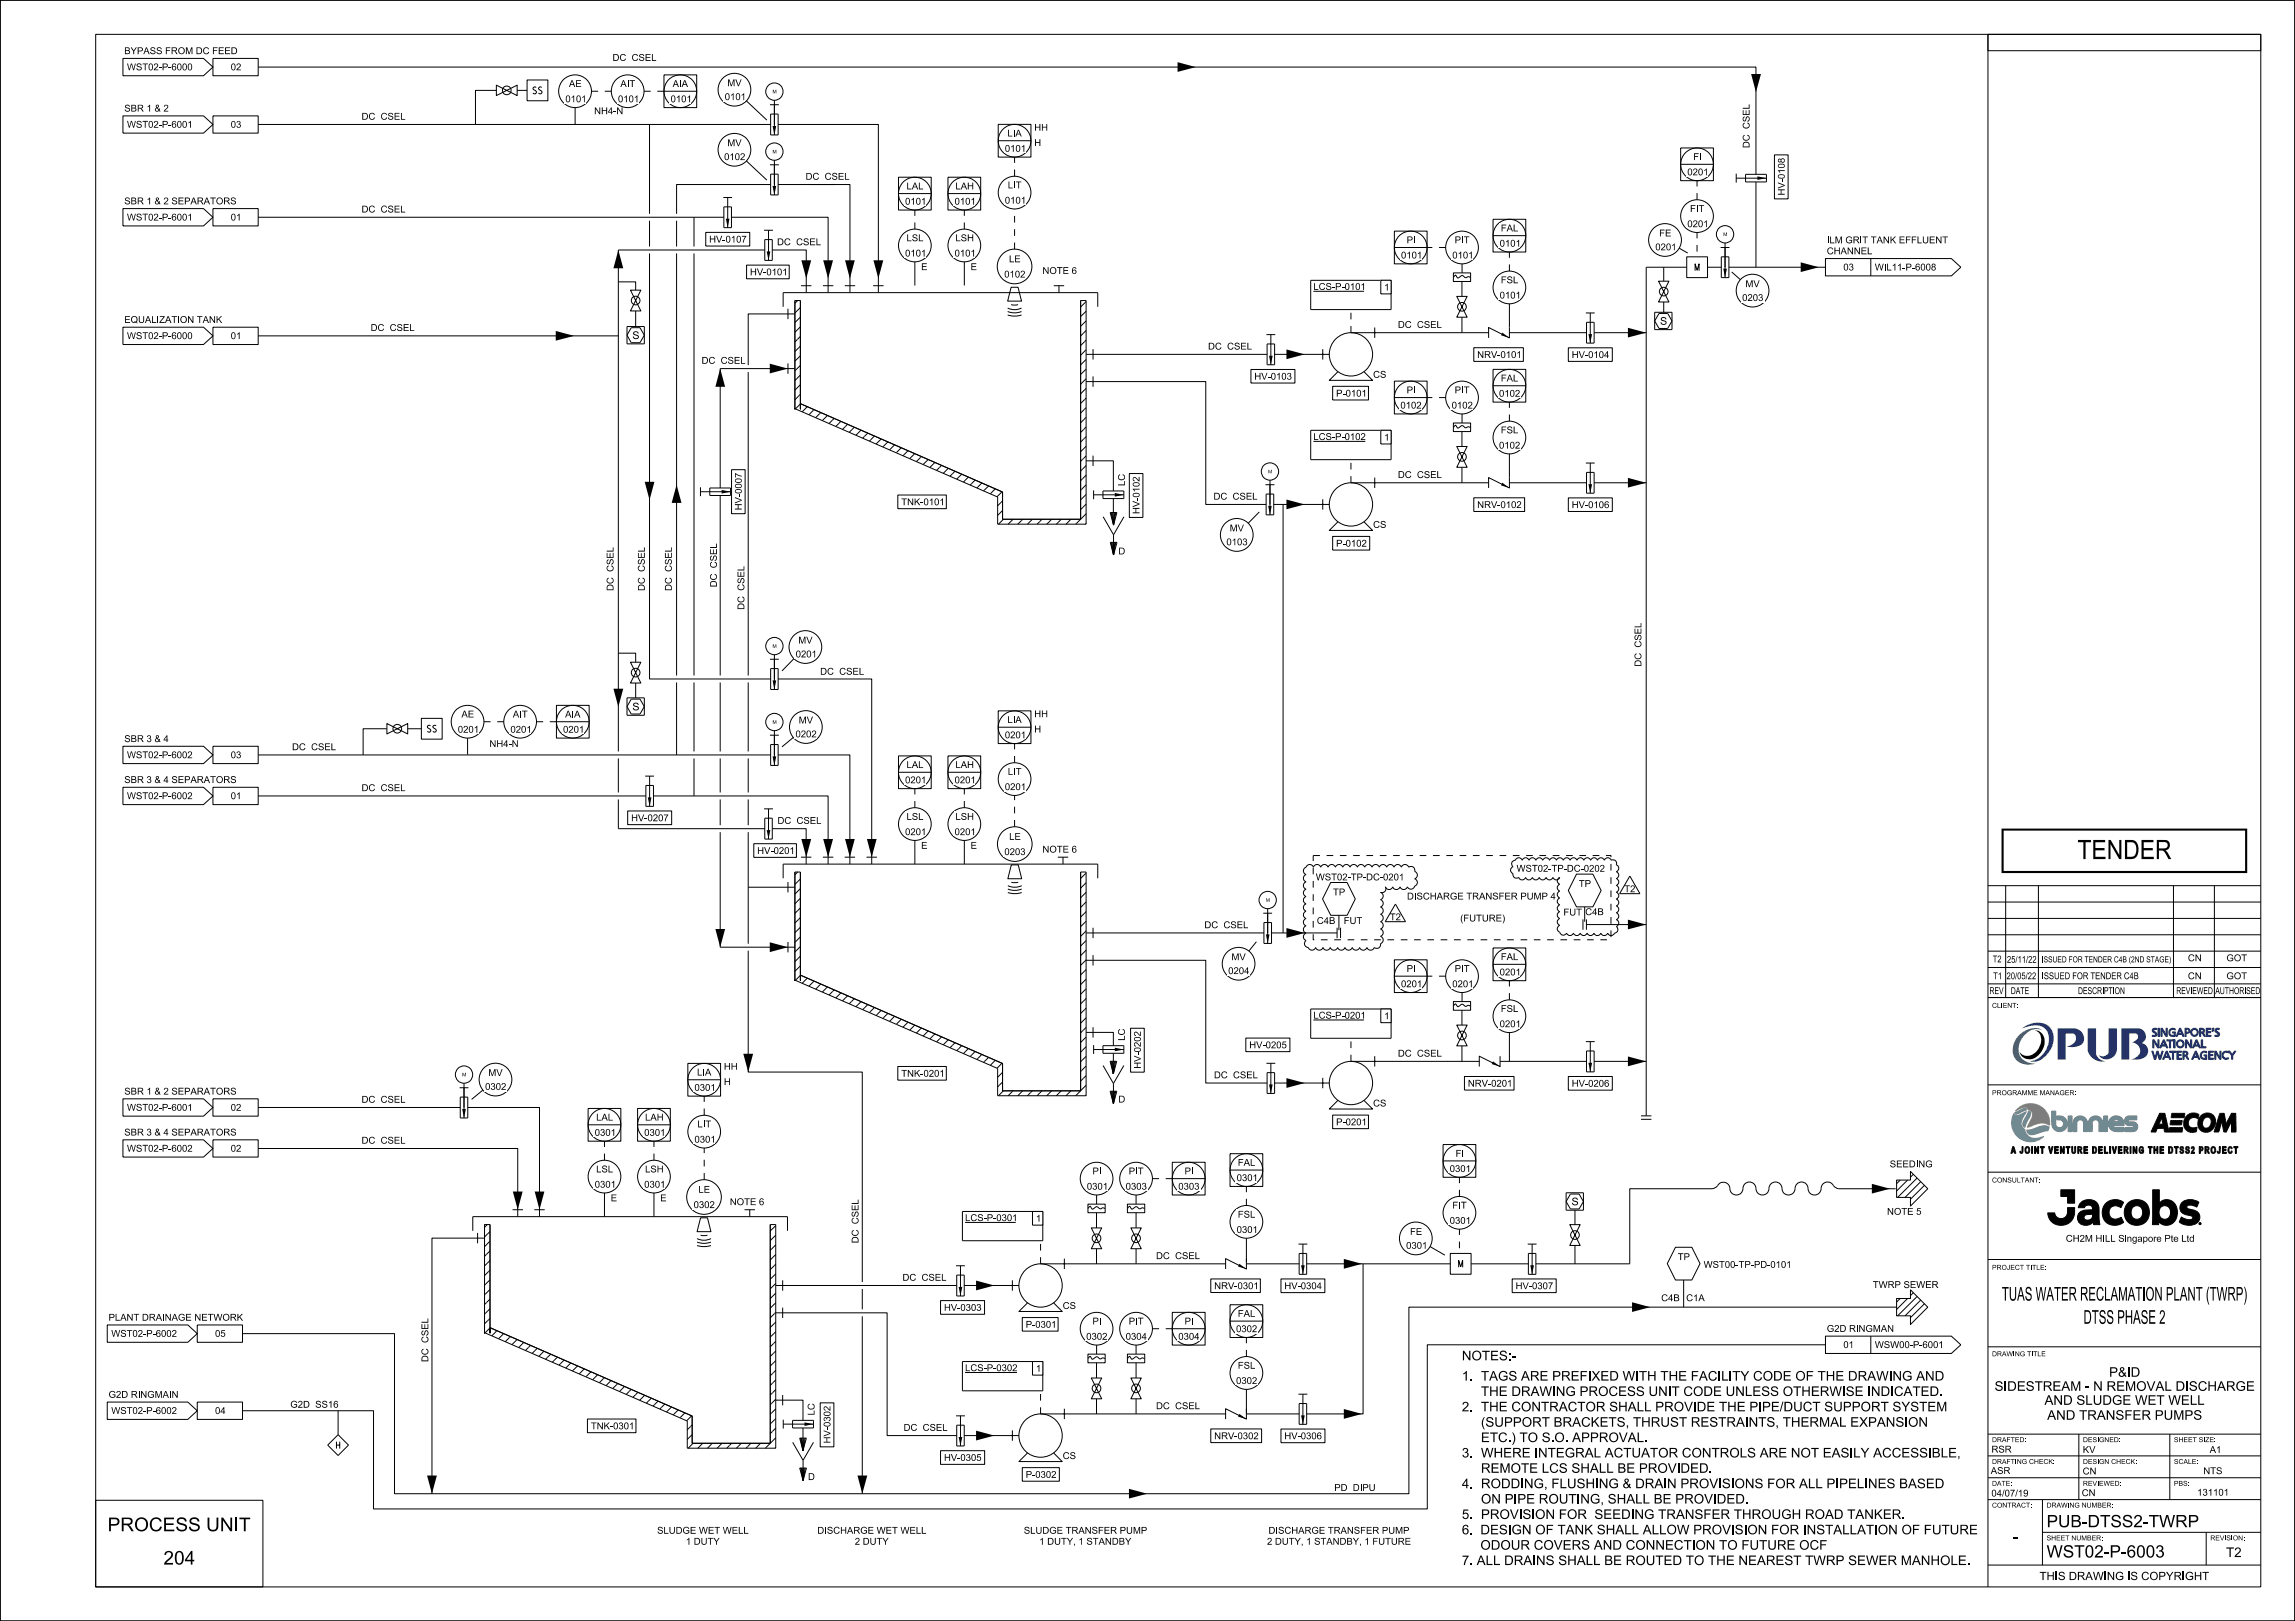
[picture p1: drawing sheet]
<svg xmlns="http://www.w3.org/2000/svg" width="841mm" height="594mm" viewBox="0 0 841 594" stroke-linecap="round" stroke-linejoin="round" font-family="sans-serif">
<defs><g id="words">
<text font-size="7" x="761.3" y="314.8">TENDER</text>
<g font-size="5">
<text x="733.6" y="476.6">TUAS WATER RECLAMATION PLANT (TWRP)</text>
<text x="763.5" y="485.1">DTSS PHASE 2</text>
<text x="39.4" y="561.1">PROCESS UNIT</text>
<text x="59.9" y="573.3">204</text>
</g>
<g font-size="4.5">
<text x="750" y="559.7">PUB-DTSS2-TWRP</text>
<text x="737.6" y="565">-</text>
<text x="750" y="570.7">WST02-P-6003</text>
</g>
<g font-size="3.5">
<text x="535.7" y="498.5">NOTES:-</text>
<text x="535.7" y="505.9">1. TAGS ARE PREFIXED WITH THE FACILITY CODE OF THE DRAWING AND</text>
<text x="730.9" y="509.7">SIDESTREAM - N REMOVAL DISCHARGE</text>
<text x="772.9" y="504.5">P&amp;ID</text>
<text x="542.7" y="511.5">THE DRAWING PROCESS UNIT CODE UNLESS OTHERWISE INDICATED.</text>
<text x="749.2" y="514.8">AND SLUDGE WET WELL</text>
<text x="535.7" y="517.2">2. THE CONTRACTOR SHALL PROVIDE THE PIPE/DUCT SUPPORT SYSTEM</text>
<text x="750.2" y="520.3">AND TRANSFER PUMPS</text>
<text x="542.7" y="522.8">(SUPPORT BRACKETS, THRUST RESTRAINTS, THERMAL EXPANSION</text>
<text x="542.7" y="528.4">ETC.) TO S.O. APPROVAL.</text>
<text x="535.7" y="534.1">3. WHERE INTEGRAL ACTUATOR CONTROLS ARE NOT EASILY ACCESSIBLE,</text>
<text x="542.7" y="539.7">REMOTE LCS SHALL BE PROVIDED.</text>
<text x="535.7" y="545.3">4. RODDING, FLUSHING &amp; DRAIN PROVISIONS FOR ALL PIPELINES BASED</text>
<text x="542.7" y="551">ON PIPE ROUTING, SHALL BE PROVIDED.</text>
<text x="535.7" y="556.6">5. PROVISION FOR</text>
<text x="584.2" y="556.6">SEEDING TRANSFER THROUGH ROAD TANKER.</text>
<text x="542" y="562.2">DESIGN OF TANK SHALL ALLOW PROVISION FOR INSTALLATION OF FUTURE</text>
<text x="542.1" y="567.9">ODOUR COVERS AND CONNECTION TO FUTURE OCF</text>
<text x="535.7" y="573.5">7. ALL DRAINS SHALL BE ROUTED TO THE NEAREST TWRP SEWER MANHOLE.</text>
<text x="815.7" y="570.6">T2</text>
</g>
<text font-size="3" x="747.4" y="579">THIS DRAWING IS COPYRIGHT</text>
<g font-size="2.5">
<text x="45.5" y="19.8">BYPASS FROM DC FEED</text>
<text x="224.5" y="22.3">DC</text>
<text x="231.7" y="22.3">CSEL</text>
<text x="46.5" y="25.8">WST02-P-6000</text>
<text x="84.6" y="25.8">02</text>
<text x="195.3" y="34.4">SS</text>
<text x="208.5" y="31.9">AE</text>
<text x="227.3" y="31.9">AIT</text>
<text x="246.5" y="31.9">AIA</text>
<text x="266.5" y="31.6">MV</text>
<text x="45.5" y="40.9">SBR 1 &amp; 2</text>
<text x="207.2" y="37.5">0101</text>
<text x="217.7" y="41.9">NH4-N</text>
<text x="226.5" y="37.5">0101</text>
<text x="245.7" y="37.5">0101</text>
<text x="265.6" y="36.7">0101</text>
<text x="46.5" y="46.8">WST02-P-6001</text>
<text x="84.6" y="46.8">03</text>
<text x="132.5" y="43.9">DC</text>
<text x="139.8" y="43.9">CSEL</text>
<text x="379" y="47.9">HH</text>
<text x="641.1" y="47.3" transform="rotate(-90 641.1 47.3)">CSEL</text>
<text x="266.5" y="53.6">MV</text>
<text x="369.2" y="50">LIA</text>
<text x="379" y="53.5">H</text>
<text x="265.4" y="58.7">0102</text>
<text x="368.2" y="55.6">0101</text>
<text x="620.5" y="58.7">FI</text>
<text x="641.1" y="54.3" transform="rotate(-90 641.1 54.3)">DC</text>
<text x="295.2" y="65.9">DC</text>
<text x="302.5" y="65.9">CSEL</text>
<text x="618.3" y="64.2">0201</text>
<text x="654" y="65.6" transform="rotate(-90 654 65.6)">0108</text>
<text x="332.2" y="69.4">LAL</text>
<text x="350.1" y="69.4">LAH</text>
<text x="369.3" y="69">LIT</text>
<text x="654" y="71.6" transform="rotate(-90 654 71.6)">H</text>
<text x="654" y="69.1" transform="rotate(-90 654 69.1)">V-</text>
<text x="45.5" y="74.9">SBR 1 &amp; 2 SEPARATORS</text>
<text x="132.5" y="77.9">DC</text>
<text x="139.8" y="77.9">CSEL</text>
<text x="331.7" y="75">0101</text>
<text x="349.8" y="75">0101</text>
<text x="368.2" y="74.6">0101</text>
<text x="619.3" y="77.7">FIT</text>
<text x="46.5" y="80.8">WST02-P-6001</text>
<text x="84.6" y="80.8">01</text>
<text x="618.3" y="83.2">0201</text>
<text x="259.9" y="88.9">HV-0107</text>
<text x="284.8" y="89.9">DC</text>
<text x="292" y="89.9">CSEL</text>
<text x="332.2" y="88.4">LSL</text>
<text x="350.1" y="88.4">LSH</text>
<text x="515.5" y="89.1">PI</text>
<text x="533.1" y="89.1">PIT</text>
<text x="550" y="84.8">FAL</text>
<text x="608" y="86.6">FE</text>
<text x="669.4" y="89.2">ILM GRIT TANK EFFLUENT</text>
<text x="331.7" y="94">0101</text>
<text x="349.8" y="94">0101</text>
<text x="513.4" y="94.7">0101</text>
<text x="532.2" y="94.7">0101</text>
<text x="549.6" y="90.4">0101</text>
<text x="606.6" y="91.7">0201</text>
<text x="669.4" y="93.2">CHANNEL</text>
<text x="274.8" y="100.9">HV-0101</text>
<text x="337.5" y="99">E</text>
<text x="355.7" y="99">E</text>
<text x="368" y="101.7">0102</text>
<text x="369.7" y="96.1">LE</text>
<text x="382" y="100.4">NOTE 6</text>
<text x="621.2" y="99.2">M</text>
<text x="675.5" y="99.1">03</text>
<text x="687" y="99.1">WIL11-P-6008</text>
<text x="481.3" y="106.2">LCS-P-0101</text>
<text x="507.2" y="106.5">1</text>
<text x="550" y="103.8">FSL</text>
<text x="639.6" y="105.2">MV</text>
<text x="549.6" y="109.4">0101</text>
<text x="638.4" y="110.3">0203</text>
<text x="45.5" y="118.3">EQUALIZATION TANK</text>
<text x="46.5" y="124.3">WST02-P-6000</text>
<text x="84.6" y="124.3">01</text>
<text x="135.8" y="121.3">DC</text>
<text x="143.1" y="121.3">CSEL</text>
<text x="512.3" y="120.2">DC</text>
<text x="519.5" y="120.2">CSEL</text>
<text x="442.7" y="128.1">DC</text>
<text x="449.9" y="128.1">CSEL</text>
<text x="541.3" y="131.2">NRV-0101</text>
<text x="576" y="131.2">HV-0104</text>
<text x="257.1" y="133.3">DC</text>
<text x="264.4" y="133.3">CSEL</text>
<text x="459.7" y="139.1">HV-0103</text>
<text x="503.2" y="138.4">CS</text>
<text x="550" y="139.8">FAL</text>
<text x="489.6" y="145.3">P-0101</text>
<text x="513.2" y="149.7">0102</text>
<text x="515.5" y="144.1">PI</text>
<text x="532" y="149.7">0102</text>
<text x="533.1" y="144.1">PIT</text>
<text x="549.3" y="145.4">0102</text>
<text x="481.3" y="161.2">LCS-P-0102</text>
<text x="507.2" y="161.4">1</text>
<text x="550" y="158.8">FSL</text>
<text x="549.3" y="164.4">0102</text>
<text x="412.2" y="178.1" transform="rotate(-90 412.2 178.1)">LC</text>
<text x="512.3" y="175.2">DC</text>
<text x="519.5" y="175.2">CSEL</text>
<text x="271.8" y="184.5" transform="rotate(-90 271.8 184.5)">V-</text>
<text x="271.8" y="181" transform="rotate(-90 271.8 181)">0007</text>
<text x="330.3" y="185.1">TNK-0101</text>
<text x="417.6" y="185.8" transform="rotate(-90 417.6 185.8)">V-</text>
<text x="417.6" y="182.4" transform="rotate(-90 417.6 182.4)">0102</text>
<text x="444.7" y="183.1">DC</text>
<text x="452" y="183.1">CSEL</text>
<text x="271.8" y="187" transform="rotate(-90 271.8 187)">H</text>
<text x="417.6" y="188.4" transform="rotate(-90 417.6 188.4)">H</text>
<text x="541.3" y="186.2">NRV-0102</text>
<text x="576" y="186.2">HV-0106</text>
<text x="450.6" y="194.7">MV</text>
<text x="503.2" y="193.4">CS</text>
<text x="409.8" y="203.2">D</text>
<text x="449.4" y="199.8">0103</text>
<text x="489.6" y="200.3">P-0102</text>
<text x="224.8" y="209.6" transform="rotate(-90 224.8 209.6)">CSEL</text>
<text x="236.3" y="209.6" transform="rotate(-90 236.3 209.6)">CSEL</text>
<text x="246.2" y="209.6" transform="rotate(-90 246.2 209.6)">CSEL</text>
<text x="262.7" y="208.2" transform="rotate(-90 262.7 208.2)">CSEL</text>
<text x="262.7" y="215.2" transform="rotate(-90 262.7 215.2)">DC</text>
<text x="224.8" y="216.6" transform="rotate(-90 224.8 216.6)">DC</text>
<text x="236.3" y="216.6" transform="rotate(-90 236.3 216.6)">DC</text>
<text x="246.2" y="216.6" transform="rotate(-90 246.2 216.6)">DC</text>
<text x="272.8" y="216.5" transform="rotate(-90 272.8 216.5)">CSEL</text>
<text x="272.8" y="223.5" transform="rotate(-90 272.8 223.5)">DC</text>
<text x="292.5" y="235.8">MV</text>
<text x="601.5" y="237.3" transform="rotate(-90 601.5 237.3)">CSEL</text>
<text x="291.6" y="240.9">0201</text>
<text x="601.5" y="244.3" transform="rotate(-90 601.5 244.3)">DC</text>
<text x="300.5" y="247.3">DC</text>
<text x="307.8" y="247.3">CSEL</text>
<text x="169.1" y="262.9">AE</text>
<text x="187.9" y="262.9">AIT</text>
<text x="207.1" y="262.9">AIA</text>
<text x="379" y="262.8">HH</text>
<text x="156.6" y="268.3">SS</text>
<text x="167.8" y="268.5">0201</text>
<text x="187.1" y="268.5">0201</text>
<text x="206.3" y="268.5">0201</text>
<text x="292.7" y="265.1">MV</text>
<text x="369.2" y="264.9">LIA</text>
<text x="379" y="268.4">H</text>
<text x="45.5" y="271.9">SBR 3 &amp; 4</text>
<text x="107" y="274.9">DC</text>
<text x="114.3" y="274.9">CSEL</text>
<text x="179.4" y="273.7">NH4-N</text>
<text x="291.5" y="270.2">0202</text>
<text x="368.2" y="270.5">0201</text>
<text x="46.5" y="277.8">WST02-P-6002</text>
<text x="84.6" y="277.8">03</text>
<text x="332.2" y="281.4">LAL</text>
<text x="350.1" y="281.4">LAH</text>
<text x="45.5" y="286.9">SBR 3 &amp; 4 SEPARATORS</text>
<text x="331.7" y="287">0201</text>
<text x="349.8" y="287">0201</text>
<text x="369.3" y="283.9">LIT</text>
<text x="46.5" y="292.8">WST02-P-6002</text>
<text x="84.6" y="292.8">01</text>
<text x="132.5" y="289.9">DC</text>
<text x="139.8" y="289.9">CSEL</text>
<text x="368.2" y="289.5">0201</text>
<text x="231.3" y="300.9">HV-0207</text>
<text x="284.9" y="301.9">DC</text>
<text x="292.2" y="301.9">CSEL</text>
<text x="332.2" y="300.4">LSL</text>
<text x="350.1" y="300.4">LSH</text>
<text x="331.7" y="306">0201</text>
<text x="337.5" y="311">E</text>
<text x="349.8" y="306">0201</text>
<text x="355.7" y="311">E</text>
<text x="369.8" y="307.7">LE</text>
<text x="277.5" y="312.9">HV-0201</text>
<text x="368" y="313.3">0203</text>
<text x="382" y="312.4">NOTE 6</text>
<text x="482.2" y="322.6">WST02-TP-DC-0201</text>
<text x="555.7" y="319.4">WST02-TP-DC-0202</text>
<text x="488.5" y="328.1">TP</text>
<text x="515.6" y="329.6">DISCHARGE TRANSFER PUMP 4</text>
<text x="578.6" y="325">TP</text>
<text x="595.2" y="326.9">T2</text>
<text x="572.9" y="335.5">FUT</text>
<text x="580.9" y="335.3">C4B</text>
<text x="441.4" y="340.1">DC</text>
<text x="448.6" y="340.1">CSEL</text>
<text x="482.6" y="338.6">C4B</text>
<text x="492.4" y="338.6">FUT</text>
<text x="509.3" y="337.2">T2</text>
<text x="535.1" y="337.7">(FUTURE)</text>
<text x="451.3" y="351.9">MV</text>
<text x="550" y="351.8">FAL</text>
<text x="730.2" y="352.7">T2</text>
<text x="735.4" y="352.8">25/11/22</text>
<text x="801.8" y="352.2">CN</text>
<text x="815.9" y="352.2">GOT</text>
<text x="450.1" y="356.9">0204</text>
<text x="515.5" y="356.2">PI</text>
<text x="533.1" y="356.2">PIT</text>
<text x="549.6" y="357.4">0201</text>
<text x="730.4" y="358.8">T1</text>
<text x="735.3" y="358.8">20/05/22</text>
<text x="748.2" y="358.8">ISSUED FOR TENDER C4B</text>
<text x="801.8" y="358.8">CN</text>
<text x="815.9" y="358.8">GOT</text>
<text x="513.4" y="361.8">0201</text>
<text x="532.2" y="361.8">0201</text>
<text x="729" y="364.3">REV</text>
<text x="736.9" y="364.3">DATE</text>
<text x="761.5" y="364.3">DESCRIPTION</text>
<text x="797.5" y="364.3">REVIEWED</text>
<text x="811.8" y="364.3">AUTHORISED</text>
<text x="550" y="370.8">FSL</text>
<text x="481.3" y="373.3">LCS-P-0201</text>
<text x="507.2" y="373.5">1</text>
<text x="549.6" y="376.4">0201</text>
<text x="412.2" y="381.4" transform="rotate(-90 412.2 381.4)">LC</text>
<text x="418.1" y="385.6" transform="rotate(-90 418.1 385.6)">0202</text>
<text x="457.8" y="384.1">HV-0205</text>
<text x="512.3" y="387.2">DC</text>
<text x="519.5" y="387.2">CSEL</text>
<text x="179" y="394.3">MV</text>
<text x="255.4" y="394.1">LIA</text>
<text x="265.3" y="392">HH</text>
<text x="330.3" y="394.6">TNK-0201</text>
<text x="418.1" y="391.6" transform="rotate(-90 418.1 391.6)">HV-</text>
<text x="444.9" y="395.1">DC</text>
<text x="452.1" y="395.1">CSEL</text>
<text x="45.5" y="401.1">SBR 1 &amp; 2 SEPARATORS</text>
<text x="177.8" y="399.4">0302</text>
<text x="254.5" y="399.7">0301</text>
<text x="265.3" y="397.6">H</text>
<text x="537.9" y="398.2">NRV-0201</text>
<text x="576" y="398.2">HV-0206</text>
<text x="46.5" y="407">WST02-P-6001</text>
<text x="84.6" y="407">02</text>
<text x="132.5" y="404.1">DC</text>
<text x="139.8" y="404.1">CSEL</text>
<text x="409.8" y="404">D</text>
<text x="503.2" y="405.5">CS</text>
<text x="218.5" y="410.6">LAL</text>
<text x="236.4" y="410.6">LAH</text>
<text x="255.6" y="413.1">LIT</text>
<text x="489.6" y="412.4">P-0201</text>
<text x="45.5" y="416.1">SBR 3 &amp; 4 SEPARATORS</text>
<text x="132.5" y="419.1">DC</text>
<text x="139.8" y="419.1">CSEL</text>
<text x="217.9" y="416.2">0301</text>
<text x="236.1" y="416.2">0301</text>
<text x="254.5" y="418.7">0301</text>
<text x="46.5" y="422">WST02-P-6002</text>
<text x="84.6" y="422">02</text>
<text x="533.4" y="423.9">FI</text>
<text x="218.5" y="429.6">LSL</text>
<text x="236.4" y="429.6">LSH</text>
<text x="400.3" y="430.4">PI</text>
<text x="413.6" y="430.4">PIT</text>
<text x="434.1" y="430.4">PI</text>
<text x="453.6" y="427.2">FAL</text>
<text x="531.2" y="429.5">0301</text>
<text x="692.5" y="427.8">SEEDING</text>
<text x="217.9" y="435.2">0301</text>
<text x="236.1" y="435.2">0301</text>
<text x="255.9" y="437.1">LE</text>
<text x="398.3" y="435.9">0301</text>
<text x="412.5" y="435.9">0303</text>
<text x="431.8" y="435.9">0303</text>
<text x="453.2" y="432.8">0301</text>
<text x="223.8" y="440.2">E</text>
<text x="241.9" y="440.2">E</text>
<text x="254.2" y="442.7">0302</text>
<text x="267.4" y="441.6">NOTE 6</text>
<text x="532.2" y="442.9">FIT</text>
<text x="314.6" y="448.6" transform="rotate(-90 314.6 448.6)">CSEL</text>
<text x="353.6" y="447.5">LCS-P-0301</text>
<text x="379.6" y="447.7">1</text>
<text x="453.6" y="446.2">FSL</text>
<text x="531.2" y="448.5">0301</text>
<text x="691.5" y="445.2">NOTE 5</text>
<text x="314.6" y="455.6" transform="rotate(-90 314.6 455.6)">DC</text>
<text x="453.2" y="451.8">0301</text>
<text x="516.7" y="452.5">FE</text>
<text x="757" y="455">CH2M HILL Singapore Pte Ltd</text>
<text x="423.6" y="461.4">DC</text>
<text x="430.9" y="461.4">CSEL</text>
<text x="515.3" y="457.6">0301</text>
<text x="614.8" y="461.8">TP</text>
<text x="534.5" y="464.4">M</text>
<text x="624.3" y="464.6">WST00-TP-PD-0101</text>
<text x="330.7" y="469.3">DC</text>
<text x="338" y="469.3">CSEL</text>
<text x="444.9" y="472.4">NRV-0301</text>
<text x="470.6" y="472.4">HV-0304</text>
<text x="555.4" y="472.4">HV-0307</text>
<text x="686.3" y="472">TWRP SEWER</text>
<text x="389.4" y="479.7">CS</text>
<text x="608.7" y="476.8">C4B</text>
<text x="617.9" y="476.8">C1A</text>
<text x="39.8" y="484">PLANT DRAINAGE NETWORK</text>
<text x="345.9" y="480.3">HV-0303</text>
<text x="400.3" y="485.3">PI</text>
<text x="413.6" y="485.3">PIT</text>
<text x="434.1" y="485.3">PI</text>
<text x="453.6" y="482.6">FAL</text>
<text x="40.8" y="489.9">WST02-P-6002</text>
<text x="78.8" y="489.9">05</text>
<text x="375.9" y="486.5">P-0301</text>
<text x="398" y="490.9">0302</text>
<text x="412.5" y="490.9">0304</text>
<text x="431.8" y="490.9">0304</text>
<text x="453" y="488.2">0302</text>
<text x="669.4" y="488.1">G2D RINGMAN</text>
<text x="157" y="492.1" transform="rotate(-90 157 492.1)">CSEL</text>
<text x="675.5" y="494">01</text>
<text x="687" y="494">WSW00-P-6001</text>
<text x="157" y="499.1" transform="rotate(-90 157 499.1)">DC</text>
<text x="353.6" y="502.5">LCS-P-0302</text>
<text x="379.6" y="502.7">1</text>
<text x="453.6" y="501.6">FSL</text>
<text x="453" y="507.2">0302</text>
<text x="39.8" y="512.2">G2D RINGMAIN</text>
<text x="106.4" y="515.8">G2D</text>
<text x="116.2" y="515.8">SS16</text>
<text x="40.8" y="518.1">WST02-P-6002</text>
<text x="78.8" y="518.1">04</text>
<text x="298.5" y="518.7" transform="rotate(-90 298.5 518.7)">LC</text>
<text x="423.6" y="516.4">DC</text>
<text x="430.9" y="516.4">CSEL</text>
<text x="216.5" y="523.7">TNK-0301</text>
<text x="304.3" y="522.9" transform="rotate(-90 304.3 522.9)">0302</text>
<text x="331.1" y="524.3">DC</text>
<text x="338.4" y="524.3">CSEL</text>
<text x="444.9" y="527.4">NRV-0302</text>
<text x="470.6" y="527.4">HV-0306</text>
<text x="123.3" y="530.8">H</text>
<text x="304.3" y="528.9" transform="rotate(-90 304.3 528.9)">HV-</text>
<text x="729.8" y="532.3">RSR</text>
<text x="763.2" y="532.4">KV</text>
<text x="809.7" y="532.4">A1</text>
<text x="345.9" y="535.3">HV-0305</text>
<text x="389.4" y="534.7">CS</text>
<text x="296.1" y="542.3">D</text>
<text x="375.9" y="541.5">P-0302</text>
<text x="729.5" y="540.1">ASR</text>
<text x="763.2" y="540.3">CN</text>
<text x="807.4" y="540.2">NTS</text>
<text x="488.9" y="546.3">PD</text>
<text x="495.5" y="546.3">DIPU</text>
<text x="729.7" y="548.4">04/07/19</text>
<text x="762.9" y="548.3">CN</text>
<text x="805.2" y="548.1">131101</text>
<text x="240.8" y="562">SLUDGE WET WELL</text>
<text x="299.5" y="562">DISCHARGE WET WELL</text>
<text x="375.2" y="562">SLUDGE TRANSFER PUMP</text>
<text x="464.8" y="562">DISCHARGE TRANSFER PUMP</text>
<text x="251.3" y="566">1 DUTY</text>
<text x="313.2" y="566">2 DUTY</text>
<text x="380.8" y="566">1 DUTY, 1 STANDBY</text>
<text x="464.3" y="566">2 DUTY, 1 STANDBY, 1 FUTURE</text>
</g>
<text font-size="2.2" x="748.2" y="352.7">ISSUED FOR TENDER C4B (2ND STAGE)</text>
<g font-size="1.8">
<text x="730" y="369.3">CLIENT:</text>
<text x="730" y="401.3">PROGRAMME MANAGER:</text>
<text x="730" y="433.3">CONSULTANT:</text>
<text x="730" y="465.3">PROJECT TITLE:</text>
<text x="730" y="497">DRAWING TITLE</text>
<text x="730" y="528.5">DRAFTED:</text>
<text x="763.3" y="528.5">DESIGNED:</text>
<text x="796.6" y="528.5">SHEET SIZE:</text>
<text x="730" y="536.5">DRAFTING CHECK:</text>
<text x="763.3" y="536.5">DESIGN CHECK:</text>
<text x="796.6" y="536.5">SCALE:</text>
<text x="730" y="544.5">DATE:</text>
<text x="763.3" y="544.5">REVIEWED:</text>
<text x="796.6" y="544.5">PBS:</text>
<text x="730" y="552.5">CONTRACT:</text>
<text x="750" y="552.5">DRAWING NUMBER:</text>
<text x="750" y="564.5">SHEET NUMBER:</text>
<text x="810" y="564.5">REVISION:</text>
</g>
<g font-size="1.3">
<text x="283.1" y="34.2">M</text>
<text x="283.1" y="56.2">M</text>
<text x="631.5" y="86.5">M</text>
<text x="464.7" y="173.4">M</text>
<text x="283.1" y="237.4">M</text>
<text x="283.1" y="265.2">M</text>
<text x="463.9" y="330.5">M</text>
<text x="169.4" y="394.4">M</text>
</g>
</g></defs>
<g fill="#17308f">
<path d="M754 376.9h6.5a3.6 3.6 0 0 1 2.2 5.9l-2.6 .9-2.8-.3a3.2 3.2 0 0 0 3.3-3.9l-.9-.8h-2.7v9.6h-3z" fill-rule="evenodd"/>
<path d="M765 376.9h3.1v9.3a3.7 3.7 0 0 0 3.5 2.6 5.5 5.5 0 0 1-6.6-3.8z" fill-rule="evenodd"/>
<path d="M772.7 376.9h3.1v7.7a3.7 3.7 0 0 1-2.7 3.4 3.7 3.7 0 0 1-4.1-1.4 2.44 2.44 0 0 0 3.7-.8z" fill-rule="evenodd"/>
<path d="M777.3 376.9h6.7a2.87 2.87 0 0 1 2.3 2.4 2.87 2.87 0 0 1-1.5 2.9 2.98 2.98 0 0 1 2.4 3.2 2.98 2.98 0 0 1-2.9 2.7l-3.5 .2a3.3 3.3 0 0 0 3.2-4.4 3.2 3.2 0 0 0-2.8-1.9 2.53 2.53 0 0 0 2.2-2.5l-.7-.8h-2.4v9.6h-3z" fill-rule="evenodd"/>
</g>
<path d="M741 376.9a8.2 8.2 0 0 1 9.6-1 7.6 7.6 0 0 1-.8 10.8 5.5 5.5 0 0 1-6 2.2 8 8 0 0 0 6.1-11.4 6.9 6.9 0 0 0-8-.9z" fill-rule="evenodd" fill="#0057b8"/>
<path d="M739.8 379.4a7.2 7.2 0 0 1 8.2-2.1l.2 .2a6.4 6.4 0 0 0-8 4.3 5.4 5.4 0 0 0 5.3 8h.3a6 6 0 0 1-8.2-4.1l.2-2.6a8.3 8.3 0 0 1 2-3.7z" fill-rule="evenodd" fill="#008c95"/>
<g fill="none" stroke="#17308f" stroke-width=".37">
<path d="M789.1 376.9h1.3l-.2 .5-.6-.2-.4 .4 1.1 1-.1 1-1.5 .2v-.4h1l.2-.4-1-.8a.87 .87 0 0 1 .2-1.3zM790.8 376.8h.5v3h-.5zM791.9 376.8h.5l1.3 2.1 .1-2.1h.4v3h-.5l-1.4-2.2v2.2h-.4zM795.2 377.2l.3-.2a.9 .9 0 0 1 1-.3 .9 .9 0 0 1 .6 .8 1.16 1.16 0 0 0-1.8 .2 1.16 1.16 0 0 0 .5 1.7l.9-.1v-.7h-.6v-.5h1v1.7h-1.3a1.55 1.55 0 0 1-.6-2.6zM798.7 376.8h.4l1.3 3h-.5l-.3-.7h-1.4l-.4 .7h-.4zM798.9 377.5l.5 1.2h-1.1zM800.7 376.8h1a.99 .99 0 0 1 .8 1.2 .99 .99 0 0 1-1.4 .7v1.1h-.4zM801.1 377.2l.9 .1 .1 .7-1 .2zM806 376.8h1a.87 .87 0 0 1 .8 .6 .87 .87 0 0 1-.4 1l.8 1.4h-.5l-.7-1.2h-.6v1.2h-.4zM806.4 377.2l.9 .1 .1 .6-1 .2zM807 378.6h.1M808.5 376.8h1.7v.4h-1.2v.8h1.1v.5h-1.1v.9h1.2v.4h-1.7z"/>
<path d="M810.9 376.8h.4l-.3 1.2h-.5zM810.9 376.8h.4M812 376.9h1.3l-.1 .5-.6-.2-.5 .4 1.2 1v.8l-.4 .4h-1.3v-.4h1l.3-.4-1.1-.8a.88 .88 0 0 1 .2-1.3zM788.5 385.2h.5l.7 2.3 .7-2.3h.5l.6 2.3 .8-2.3h.4l-.9 3h-.6l-.6-2.2-.6 2.2h-.6zM788.9 381h.5l1.3 2.1 .1-2.1h.4v3h-.5l-1.4-2.2v2.2h-.4zM790.8 383.1h.1M792.8 381h.3l1.3 3h-.4l-.4-.7h-1.4l-.3 .7h-.5zM792.9 381.7l.6 1.2h-1.1zM793.8 385.2h.4l1.3 3h-.4l-.4-.7h-1.4l-.4 .7h-.4zM794 385.9l.5 1.2h-1.1zM794 381h2.4v.5h-1v2.5h-.4v-2.5h-1zM795.1 385.2h2.4v.4h-1v2.6h-.4v-2.6h-1z"/>
<path d="M796.5 381h.6v3h-.6zM797.7 385.2h1.8v.4h-1.3v.8h1.1v.4h-1.1v1h1.3v.4h-1.8zM799.9 385.2h1a.87 .87 0 0 1 .8 .6 .87 .87 0 0 1-.4 1l.8 1.4h-.5l-.7-1.2h-.6v1.2h-.4zM800.3 385.6l.9 .1 .1 .6-1 .2zM800.8 381h.6l1.3 2.2v-2.2h.5v3h-.5l-1.4-2.2v2.2h-.5zM800.9 387h.1M804.5 385.2h.3l1.4 3h-.5l-.3-.7h-1.5l-.3 .7h-.5zM804.7 385.9l.5 1.2h-1.1zM804.7 381h.4l1.3 3h-.4l-.4-.7h-1.4l-.4 .7h-.4zM804.9 381.7l.6 1.2h-1.1zM806.6 381h.6v2.6h1.2v.4h-1.8zM806.8 385.6l.2-.2a.87 .87 0 0 1 1-.4 .87 .87 0 0 1 .6 .8 1.16 1.16 0 0 0-1.7 .3 1.16 1.16 0 0 0 .5 1.7l.8-.1v-.7h-.6v-.5h1.1v1.7h-1.4a1.56 1.56 0 0 1-.5-2.6z"/>
<path d="M808.2 387h.1M809.3 385.2h1.8v.4h-1.3v.8h1.1v.4h-1.1v1h1.3v.4h-1.8zM811.6 385.2h.5l1.3 2.1 .1-2.1h.4v3h-.5l-1.3-2.2-.1 2.2h-.4zM812 386.1h.1"/>
<circle cx="804.2" cy="378.2" r="1.03"/>
<circle cx="804.2" cy="378.3" r="1.46"/>
<circle cx="799" cy="382.5" r="1.03"/>
<circle cx="799" cy="382.5" r="1.44"/>
</g>
<path d="M814.7 385.6a1.79 1.79 0 0 1 1.9-.2v.4a1.17 1.17 0 0 0-1.6 .1 1.17 1.17 0 0 0 0 1.6 1.17 1.17 0 0 0 1.6 0v.1a1.01 1.01 0 0 1-.8 .8 1.01 1.01 0 0 1-1.1-.6l-.5-1.1z" fill-rule="evenodd" fill="#17308f"/>
<path d="M814.7 385.6l.3-.2a.87 .87 0 0 1 1-.4 .87 .87 0 0 1 .6 .8 1.15 1.15 0 0 0-1.6 .1 1.15 1.15 0 0 0 0 1.6 1.15 1.15 0 0 0 1.6 0 .89 .89 0 0 1-.6 .8 .89 .89 0 0 1-1-.3 1.54 1.54 0 0 1-.3-2.4zM816.6 385.2h.5l.9 1.1 .8-1.1h.6l-1.2 1.6v1.4h-.4v-1.4zM816.6 385.2h.5" fill="none" stroke="#17308f" stroke-width=".37"/>
<g fill="#17308f">
<path d="M808.5 376.8h1.7v.4h-1.2v.8h1.1v.5h-1.1v.9h1.2v.4h-1.7z" fill-rule="evenodd"/>
<path d="M791.9 376.8h.5l1.3 2.1v-2.1h.5v3h-.5l-1.3-2.2-.1 2.2h-.4z" fill-rule="evenodd"/>
<path d="M790.8 376.8h.5v3h-.5z" fill-rule="evenodd"/>
<path d="M788.9 377l.4-.2 1.1 .1-.2 .5-.6-.2-.4 .3 1.2 1.3-.5 1h-1.2v-.4h1l.2-.3-.1-.3-1-.8z" fill-rule="evenodd"/>
<path d="M795.2 377.2a1.66 1.66 0 0 1 1.9-.2v.5a1.16 1.16 0 0 0-1.8 .2 1.16 1.16 0 0 0 .5 1.7l.9-.1v-.7h-.6v-.5h1v1.7h-1.3a1.55 1.55 0 0 1-.6-2.6z" fill-rule="evenodd"/>
<path d="M798.7 376.8h.4l1.3 3h-.5l-.3-.7h-1.4l-.4 .7h-.4zM798.9 377.5l-.6 1.2h1.1z" fill-rule="evenodd"/>
<path d="M800.7 376.8h1a.99 .99 0 0 1 .8 1.3 .99 .99 0 0 1-1.4 .6v1.1h-.4zM801.1 377.2v1l1-.2-.1-.7z" fill-rule="evenodd"/>
<path d="M802.7 378.3a1.46 1.46 0 0 0 2.9 0 1.46 1.46 0 0 0-2.9 0zM803.1 378.2a1.05 1.05 0 0 1 2.1 0 1.05 1.05 0 0 1-2.1 0z" fill-rule="evenodd"/>
<path d="M806 376.8h1a.87 .87 0 0 1 .8 .6 .87 .87 0 0 1-.4 1l.8 1.4h-.5l-.7-1.2h-.5v1.2h-.5zM806.5 377.2v.9l.8-.1v-.7z" fill-rule="evenodd"/>
<path d="M810.9 376.8h.4l-.3 1.2h-.5z" fill-rule="evenodd"/>
<path d="M811.8 377l.5-.2 1 .1-.1 .5-.6-.2-.4 .3 1.2 1.3-.5 1h-1.3v-.4h1l.3-.4-1.2-1z" fill-rule="evenodd"/>
<path d="M788.9 381h.5l1.3 2.2 .1-2.2h.4v3h-.5l-1.4-2.2v2.2h-.4z" fill-rule="evenodd"/>
<path d="M797.5 382.5a1.45 1.45 0 0 0 2.9 0 1.45 1.45 0 0 0-2.9 0zM797.9 382.5a1.05 1.05 0 0 1 2.1 0 1.05 1.05 0 0 1-2.1 0z" fill-rule="evenodd"/>
<path d="M792.8 381h.3l1.3 3h-.4l-.4-.7h-1.4l-.3 .7h-.5zM792.9 381.7l-.5 1.2h1.1z" fill-rule="evenodd"/>
<path d="M804.7 381h.4l1.3 3h-.4l-.4-.7h-1.4l-.4 .7h-.4zM804.9 381.7l-.5 1.2h1.1z" fill-rule="evenodd"/>
<path d="M800.8 381h.6l1.3 2.2v-2.2h.5v3h-.5l-1.4-2.2v2.2h-.5z" fill-rule="evenodd"/>
<path d="M794 381h2.4v.5h-1v2.5h-.4v-2.5h-1z" fill-rule="evenodd"/>
<path d="M796.5 381h.6v3h-.6z" fill-rule="evenodd"/>
<path d="M806.6 381h.6v2.6h1.2v.4h-1.8z" fill-rule="evenodd"/>
<path d="M793.8 385.2h.4l1.3 3h-.4l-.4-.7h-1.4l-.4 .7h-.4zM794 385.9l-.6 1.2h1.1z" fill-rule="evenodd"/>
<path d="M795.1 385.2h2.4v.4h-1v2.6h-.4v-2.6h-1z" fill-rule="evenodd"/>
<path d="M809.3 385.2h1.8v.4h-1.3v.8h1.1v.4h-1.1v1h1.3v.4h-1.8z" fill-rule="evenodd"/>
<path d="M811.6 385.2h.5l1.3 2.1 .1-2.1h.4v3h-.5l-1.3-2.2-.1 2.2h-.4z" fill-rule="evenodd"/>
<path d="M806.8 385.6a1.78 1.78 0 0 1 1.9-.2v.4a1.18 1.18 0 0 0-1.8 .2 1.18 1.18 0 0 0 .5 1.8l.8-.1v-.7h-.6v-.5h1.1v1.7h-1.4a1.56 1.56 0 0 1-.5-2.6z" fill-rule="evenodd"/>
<path d="M797.7 385.2h1.8v.4h-1.3v.8h1.1v.4h-1.1v1h1.3v.4h-1.8z" fill-rule="evenodd"/>
<path d="M799.9 385.2h1a.87 .87 0 0 1 .8 .6 .87 .87 0 0 1-.4 1l.8 1.4h-.5l-.7-1.2h-.6v1.2h-.4zM800.3 385.6v.9l1-.2-.1-.6z" fill-rule="evenodd"/>
<path d="M804.5 385.2h.3l1.4 3h-.5l-.3-.7h-1.5l-.3 .7h-.5zM804.7 385.9l-.6 1.2h1.1z" fill-rule="evenodd"/>
<path d="M788.5 385.2h.5l.7 2.3 .7-2.3h.5l.6 2.3 .8-2.3h.4l-.9 3h-.6l-.6-2.2-.6 2.2h-.6z" fill-rule="evenodd"/>
<path d="M816.6 385.2h.5l.9 1.2 .8-1.2h.6l-1.2 1.6v1.4h-.4v-1.4z" fill-rule="evenodd"/>
</g>
<path d="M739.3 406.3l1.5-1.1 1.9-.7 2-.1 2.4 .7 1.6 1 1.2 1.4 1 2.1 .2 2.7-1.5-.6-1.6-.2-5.1 1.6 1.7-3.7a2.17 2.17 0 0 0-1.4-2.8l-.5-.7-.9-.2-3.3 1.5z" fill-rule="evenodd" fill="#95c11f"/>
<g fill="none" stroke="#95c11f" stroke-width=".37">
<path d="M738.6 407.1l-.1 .1M739.5 406.7l-.9 .5M739.5 406.7h.1M739.6 406.6v.1M739.7 406.6h-.1M739.8 406.5l-.1 .1M740.9 406l-1.1 .5M740.9 406h.1M741 405.9l1.3-.1 .9 .8M742.7 404.6l-2.4 .9-1.7 1.6M742.7 404.5v.1M742.7 404.5h.1"/>
<path d="M742.8 404.5h.1M742.9 413.1h.1M743 413.1h.1M743.1 413.1h.1M743.2 406.6l.1 .1M743.3 406.7h.1M743.4 406.7l.2 .1M743.6 404.4l-.8 .1M743.6 406.8h.1M743.6 404.4h.1M743.7 406.8h.1a1.94 1.94 0 0 1 .7 2.9M743.7 404.4h.1"/>
<path d="M743.7 404.4h.8M743.8 411.2l-.9 1.9M743.8 411.1v.1M743.9 411v.1M743.9 411.1h-.1M743.9 412.8l-.8 .3M744.5 409.7v.1M744.5 409.8l-.6 1.2M744.5 409.7h.1M744.5 404.4h.1M744.6 404.4l2.5 .7 2.4 1.9 1.4 2.6 .1 2.8M745.1 412.3h.1"/>
<path d="M745.1 412.3l-1.2 .5M746 412l-.8 .3M746 412h.1M746.1 412h-.1M746.1 412h.1M746.2 411.9l-.1 .1M746.2 411.9h.1M746.3 411.9h.1M746.4 411.8v.1M746.4 411.8h.1M746.5 411.8h.1M746.6 411.8l1.7-.3 1.7 .4"/>
<path d="M750 411.9h.1M750.1 411.9h.1M750.1 411.9l.7 .3M750.8 412.2h.1M750.9 412.3h.1M751 412.3v.1M751 412.4h.1"/>
</g>
<path d="M740.2 406.9h.1" fill="none" stroke="#497593" stroke-width=".37"/>
<path d="M738.3 407.7l3.1-1.4 .9-.2a.4 .4 0 0 1 .4 .6 .4 .4 0 0 1-.6 .2l-3 1.4-.5-.1z" fill-rule="evenodd" fill="#497593"/>
<g fill="none" stroke="#497593" stroke-width=".37">
<path d="M738.4 407.7h.1M738.4 407.7l.3 .6 .7-.1M738.5 407.7h.1M738.9 407.5h.1M738.9 407.5l-.4 .2M739 407.5h.1M739.1 407.5h-.1M739.4 408.2h.1M739.5 408.1h.1M739.5 408.1l-.1 .1M740.1 406.9l-1 .6M740.1 406.9h.1"/>
<path d="M740.2 406.9h.1M740.3 406.8v.1M740.4 406.8h-.1M740.4 407.7l-.9 .4M740.4 407.7h.1M740.4 406.7v.1M740.4 406.7h.1M740.5 406.7h.1M740.6 407.6l-.2 .1M740.6 407.6h.1M740.8 407.5l-.2 .1M740.8 407.5h.1"/>
<path d="M741.9 406.1l-1.4 .6M742 406.1h.1M742.1 406.1h.1M742.2 406.1h.1M742.2 406.1l.5 .5M742.7 406.7l-1.9 .8M742.7 406.7h.1"/>
</g>
<path d="M743.3 407.2h.1a1.49 1.49 0 0 1 .2 2.4l-1.1 2-.4 1.4h-.3l-.5-.6v-1.1z" fill-rule="evenodd" fill="#497593"/>
<g fill="none" stroke="#497593" stroke-width=".37">
<path d="M741.8 413h.1M741.8 413l.1 .1M741.9 410v.1M741.9 410.1l-.7 1.6 .1 .7 .5 .6M741.9 413.1h.1M742 410h-.1M742 409.9v.1M742 413.1h.1M742.1 413l-.1 .1M742.1 413h.1M742.1 412.6h.1M742.1 412.6v.4"/>
<path d="M742.2 412.5l-.1 .1M742.2 412.4h.1M742.2 412.4v.1M742.5 409.1l-.5 .8M742.5 411.6h.1M742.5 411.6l-.3 .7M742.5 409v.1M742.6 408.9v.1M742.6 409h-.1M742.6 408.9h.1M743 410.6l-.5 1M743 410.6h.1"/>
<path d="M743 408.1h.1M743 408.1l-.4 .8M743.1 410.5l-.1 .1M743.1 408l-.1 .1M743.1 410.5h.1M743.1 407.9h.1M743.2 410.2v.1M743.2 410.3l-.1 .2M743.3 407.2h.1M743.3 407.2l-.2 .7M743.3 410.1v.1M743.3 410.2h-.1"/>
<path d="M743.3 410.1h.1M743.3 410h.1M743.4 407.2a.86 .86 0 0 1 .7 1.2M743.4 410h-.1M743.4 409.9h.1M743.4 409.8v.1M743.5 409.8h-.1M744.1 408.5h.1M744.1 408.4v.1M744.1 408.4h.1M744.1 408.5l-.6 1.2"/>
</g>
<path d="M751.9 407.2h1.4v4.9l.3 .6 1 .5a1.46 1.46 0 0 0 1.6-1.5 1.46 1.46 0 0 0-1.9-1.3l-.6-.1v-1.4h.6a2.87 2.87 0 0 1 3.3 2.4 2.87 2.87 0 0 1-2.4 3.3 2.87 2.87 0 0 1-3.3-2.4z" fill-rule="evenodd" fill="#497593"/>
<g fill="none" stroke="#497593" stroke-width=".37">
<path d="M751.9 407.2h1.4v4.8M751.9 407.2h.1M751.9 407.2l.1 5.5M752 412.7h.1M752.1 412.7v.1M752.1 412.8h.1M752.1 412.8l1.3 1.5 1.8 .3M753.3 412v.1M753.3 412.1l.3 .6 1 .5a1.46 1.46 0 0 0 1.6-1.5 1.46 1.46 0 0 0-1.9-1.3l-.6-.1v-1.4h.6a2.89 2.89 0 0 1 3.2 3.6M755.2 414.6h.1M755.3 414.6h.1M757.4 412.8v.1a2.87 2.87 0 0 1-2 1.7"/>
<path d="M757.4 412.8h.1M757.4 412.7v.1M757.4 412.7h.1M757.5 412.6v.1M757.5 412.6h.1M757.5 412.5v.1"/>
</g>
<path d="M738 408a1.35 1.35 0 0 0 2.3 .4l2.3-1.1-1.6 3a3 3 0 0 0 1.1 3.8l.3 1a4.3 4.3 0 0 0 5 1.8l1.6-.5-2.7 1.7-2.9 .3a7 7 0 0 1-5.4-10.4z" fill-rule="evenodd" fill="#3abad9"/>
<g fill="none" stroke="#3abad9" stroke-width=".37">
<path d="M737.6 408.9l-.5 3 .5 2M737.6 413.9h.1M737.6 408.9h.1M737.6 413.9v.1M737.6 414h.1M737.6 414l.7 1.3M738 408h.1M738 408l-.4 .9M738 408.1h.1M738.3 415.3h.1M738.3 415.3l.7 .8a7 7 0 0 0 4.6 2.3M741.3 409.6l-.3 .7a2.65 2.65 0 0 0 1 3.5"/>
<path d="M741.3 409.6h.1M741.9 408.6l-.6 1M741.9 408.6h.1M741.9 408.5v.1M741.9 408.5h.1M742 413.8h.1M742 413.8v.1M742 413.9h.1M742 413.9l.2 .8M742.2 414.7h.1M742.2 414.7l.2 .4a3.5 3.5 0 0 0 3.8 2M742.3 408l-.3 .5"/>
<path d="M742.3 408h.1M742.3 407.9h.1M742.3 407.9v.1M742.5 407.3l-1.9 1a1.58 1.58 0 0 1-2.6-.2M742.6 407.3h.1M742.6 407.3l-.3 .6M743.6 418.4h.1M746.3 417.1h.1M746.5 418l-2.9 .4M746.5 418h.1M747.4 416.9h.1M747.4 416.9l-1.1 .2"/>
<path d="M747.4 416.8h.1M747.4 416.8v.1M747.5 416.8h.1M747.6 416.8h.1M747.7 416.8h.1M747.9 416.7h.1M747.9 416.7l-.1 .1M748.2 416.7h-.2M748.2 416.6v.1M748.4 416.6h-.2M748.4 416.6h.1M748.5 416.6h.1"/>
<path d="M748.5 416.6h-.1M748.6 416.5v.1M749 416.4l-2.4 1.6M749 416.4h.1M749 416.4l-.4 .1"/>
</g>
<path d="M773.3 409.9l1.2-.8 1-.2a2.87 2.87 0 0 1 2.9 3.1v.5h-3.9v-1.5l2.2-.1a1.46 1.46 0 0 0-2.6 .3 1.46 1.46 0 0 0 1.6 2h2.7v1.4h-3.7a2.93 2.93 0 0 1-1.4-4.7z" fill-rule="evenodd" fill="#497593"/>
<path d="M772.9 410.4l-.3 1.5a3.3 3.3 0 0 0 4.3 2.8l1.5-.1v-1.4h-1.5a2.3 2.3 0 0 1-2.8-.9v-.2M773 410.4h-.1M773 410.3h.1M773 410.3v.1M773 410.3l.1-.1a2.89 2.89 0 0 1 3.3-1.1 2.89 2.89 0 0 1 2 2.9v.5h-3.9v-1.5l2.2-.1a1.44 1.44 0 0 0-2.6 .4M774 411.8l.1 .2M774 411.8h.1M774.1 412v.1M774.1 411.4l-.1 .4M774.1 411.3v.1" fill="none" stroke="#497593" stroke-width=".37"/>
<path d="M757.9 408.9h1.4v5.7h-1.4z" fill-rule="evenodd" fill="#497593"/>
<path d="M757.9 408.9v.1M757.9 409v5.6h1.3M757.9 408.9h1.4l-.1 5.7M759.2 414.6h.1" fill="none" stroke="#497593" stroke-width=".37"/>
<path d="M760.4 409.7l1.5-.8 1.2 .1 1 .7 .8 1.3v3.6h-1.3l-.1-3a1.29 1.29 0 0 0-1.5-1.2 1.29 1.29 0 0 0-1 1.8v2.4l-1.3 .1v-3.6z" fill-rule="evenodd" fill="#497593"/>
<path d="M759.6 414.6h.1M759.7 411.1v.1M759.7 411.2l-.1 3.4M759.7 414.6h1.3v-2.7a1.33 1.33 0 0 1 1.6-1.5 1.33 1.33 0 0 1 .9 2l.1 2.2h1.3M763.1 409l-1.2-.1-1.1 .5-.8 .8-.3 .9M763.1 409l.1 .1M763.2 409.1h.1M763.3 409.1h.1M763.3 409.1l1 .8 .5 .9M764.8 410.8v.1M764.8 410.9l.1 3.7M764.9 414.6h.1" fill="none" stroke="#497593" stroke-width=".37"/>
<path d="M766.1 409.7l1.6-.8 1.2 .2 .9 .5 .7 1.3 .1 3.7h-1.4l-.2-3.6a1.22 1.22 0 0 0-1.4-.6 1.22 1.22 0 0 0-.9 1.2v3h-1.4v-3.4z" fill-rule="evenodd" fill="#497593"/>
<path d="M765.3 414.6h.1M766.7 411.2h.1a1.28 1.28 0 0 1 1.6-.8 1.28 1.28 0 0 1 .8 1.6v2.6h1.4v-3.1l-.5-1.4-1.2-1-1.7-.1a3.3 3.3 0 0 0-1.9 4.2v1.4M766.7 411.3h.1M766.7 411.2h.1M766.7 411.3v3.3h-1.4" fill="none" stroke="#497593" stroke-width=".37"/>
<path d="M770.9 408.9h1.4v5.7h-1.4z" fill-rule="evenodd" fill="#497593"/>
<path d="M770.9 408.9v5.7M770.9 408.9h.1M770.9 408.9h1.4v5.7h-1.3M770.9 414.6h.1" fill="none" stroke="#497593" stroke-width=".37"/>
<path d="M779 409.4l1-.5h3v1.4l-2.8 .1-.2 .5 2.3 .3 .8 .7 .2 .7a1.99 1.99 0 0 1-2.7 2.1h-1.1a.55 .55 0 0 1-.7-.1 .55 .55 0 0 1-.1-.7v-.7l3.1-.1a.35 .35 0 0 0 .1-.4 .35 .35 0 0 0-.4-.2h-.6a1.85 1.85 0 0 1-2.1-.8 1.85 1.85 0 0 1 .2-2.3z" fill-rule="evenodd" fill="#497593"/>
<g fill="none" stroke="#497593" stroke-width=".37">
<path d="M778.7 414.6h.1M780 410.7l.1 .3M780 410.7h.1M780 410.5v.2M780 410.5h.1M780.1 408.9a1.87 1.87 0 0 0-1.5 2.4 1.87 1.87 0 0 0 2.5 1.2h.6M780.1 408.9h.1M780.1 411l.1 .1M780.2 408.9h2.8v1.4l-3 .2M780.2 411.1h1.7M781.7 412.5l.1 .1M781.8 412.6l.1 .1"/>
<path d="M781.9 411.1h.1M781.9 412.7h.1M781.9 412.7l-.2 .5h-3v1.4M782 411.1h.1M782 411.1l1 .7M783 411.8l.1 .1M783 411.8h.1M783.1 411.9l.2 .7a2.15 2.15 0 0 1-2.9 2.1l-1.7-.1M783.1 411.9h.1"/>
</g>
<path d="M742.7 414.1l1.8-.2 4.3-1.4 1.2 .1 .9 .5v.2a.77 .77 0 0 1-.7 1l-4.9 1.4a1.89 1.89 0 0 1-2.6-1.6z" fill-rule="evenodd" fill="#497593"/>
<g fill="none" stroke="#497593" stroke-width=".37">
<path d="M744.4 413.9l-1.7 .3a1.86 1.86 0 0 0 1.2 1.5M744.5 413.9h.1M744.5 413.9h-.1M745.7 413.5h.1M745.7 413.5l-1.1 .4M745.9 415.6h.1M745.9 415.6l-2 .1M746.8 413.1l-1.1 .4M746.8 415.3l-.9 .3M746.8 413.1h.1M746.9 415.2l-.1 .1M746.9 413v.1"/>
<path d="M746.9 413h.1M747 413h.1M747.1 413h.1M747.7 412.7h.1M747.7 412.7l-.6 .3M747.8 412.7h.1M747.9 412.7h-.1M747.9 412.7l1.7-.2 1.3 .6M749.3 414.5l-2.4 .7M749.3 414.5h.1M749.4 414.5h.1M749.4 414.5h-.1"/>
<path d="M750.5 414.3l-1.1 .2M750.5 414.3h.1M750.9 413.3l-.4 1M750.9 413.2v.1M750.9 413.1h.1M750.9 413.2h.1"/>
</g>
<g fill="none" stroke="#000" stroke-width=".37">
<path d="M.1 .1h840.9v593.9h-840.9zM35.1 12.6h793.4v568.9h-793.4zM728.5 12.6h100v6h-100zM728.5 12.6v568.9M45 21.4h29.6l3.4 3.2-3.4 3.2h-29.6zM78 21.4h16.6v6.4h-16.6zM181.9 31.2v3.8l7.6-3.8v3.8zM193.1 29.3h7.7v7.6h-7.7zM210.7 39.4v6.2M243.3 27.4h12v12h-12zM243.3 33.4h12M273.5 37l7.5 7"/>
<path d="M282.2 38.4h3.2M283.8 36.8v12.7M45 42.5h29.6l3.4 3.1-3.4 3.2h-29.6zM78 42.5h16.6v6.3h-16.6zM94.6 45.6h187.8M238 45.6v32.7M273.5 59l7.5 7M282.4 41.8h2.8v7.7h-2.8zM283.8 58.7v12.7M285.2 45.6h36.7v61.6M365.8 45.6h12v12h-12zM365.8 51.6h12"/>
<path d="M615.9 54.2h12v12h-12zM45 76.4h29.6l3.4 3.2-3.4 3.2h-29.6zM78 76.4h16.6v6.4h-16.6zM94.6 79.6h170.7M265 72.4h3.3M265.3 75.8h2.7v7.6h-2.7zM266.7 72.4v11M282.2 60.4h3.2M282.4 63.8h2.8v7.6h-2.8zM296.9 67.6h9.1M329.2 64.9h12v12.1h-12zM329.2 70.9h12"/>
<path d="M347.4 64.9h12v12.1h-12zM347.4 70.9h12M615.9 60.2h12M636.2 63.6v3.3M636.2 65.3h11.1M639.7 63.9h7.6v2.8h-7.6zM238 80.9v9.4M247.9 92.9v154.6M280 84.4h3.2M280.2 91.6h-53.6v183.8M280.2 87.8h2.8v7.6h-2.8zM281.6 84.4v11"/>
<path d="M283 91.6h12.5v15.6M335.2 95.9v8.7M353.4 95.9v8.7M511 84.7h12v12h-12zM511 90.7h12M535.8 96.7v3.3M547.1 80.4h12v12h-12zM547.1 86.4h12M618.1 94.1h7.6v7.6h-7.6zM618.1 97.9h-14.9v311M625.7 97.9h5.1M630.5 90.7h3.3"/>
<path d="M630.8 94.1h2.8v7.6h-2.8zM632.1 89v12.7M668.9 94.7h46.2l3.4 3.2-3.4 3.2h-46.2zM685.6 94.7v6.4M45 119.9h29.6l3.4 3.2-3.4 3.2h-29.6zM78 119.9h16.6v6.4h-16.6zM229.8 119.7h6.3v6.3h-6.3zM231 106.3h3.8l-3.8 7.6h3.8zM287 112.4v-5.2h115.3v5.2M288.7 113.1v3.8M288.7 115h2.6M291.3 110.1v39.8l74.3 32.2v10h32.4v-82h-2"/>
<path d="M291.3 110.1v39.6M291.3 110.1h2M292.3 110.1l-1 1.1M293.3 116.2l-2 2M293.3 110.1v37.8l74.1 32.4v10h28.6v-80.2M293.3 110.1v39.8v-2M293.3 112.7l-2 2M293.3 119.8l-2 2M293.5 104.7h3.9M301.6 104.7h3.8M303.5 104.7v2.5M309.6 104.7h3.8"/>
<path d="M311.5 104.7v2.5M320 104.7h3.8M369.3 112.9a5.6 5.6 0 0 0 5 0M369.3 114.2l2.9 .4 2.1-.4M369.3 115.4l2.9 .4 2.1-.4M370.5 105.3h2.6l1.2 5h-5zM370.5 111.6l1 .2 1.6-.2M386.2 104.7h3.8M388.1 104.7v2.5M396 110.1v80.2h-28.6v-10l-74.1-32.4M398 110.5l-2 2M398 117.6l-2 1.9"/>
<path d="M398 114l-2 2M480.3 102.7h29.5v10.7h-29.5zM532.6 100h6.3v3.1h-6.3zM532.7 101.6l.6-.7 .3 .2a.69 .69 0 0 0 .5 .7 .69 .69 0 0 0 .8-.3 1.05 1.05 0 0 1 1-.5 1.05 1.05 0 0 1 .9 .6l.3 .2 1-.4 .7 .3M533.8 108.6h3.8l-3.8 7.6h3.8zM535.7 103.1v5.5M535.7 116.2v5.7M553.1 111.3v12.5l-7.6-3.8v3.8M581.1 114.7h3.3M581.4 118.1h2.8v7.6h-2.8zM582.8 114.7v11M606.4 114.4h6.3v6.4h-6.3z"/>
<path d="M607.8 103h3.8l-3.8 7.7h3.8zM607.9 114.9h3.2l1.6 2.7-1.6 2.8h-3.2l-1.5-2.8zM94.6 123.1h132M231.3 120.1h3.2l1.6 2.7-1.6 2.8h-3.2l-1.5-2.8zM263.9 135.1h27.4M288.7 133.2v3.8M293.3 126.8l-2 2M293.3 137.4l-2 2M293.3 130.4l-2 2M293.3 123.3l-2 2M293.3 133.9l-2 2M398 139.8h43.9v45h22.1"/>
<path d="M398 129.9h66.3M398 124.6l-2 2M398 138.8l-2 2M398 128.2l-2 2M398 135.2l-2 2M398 131.7l-2 2M398 121.1l-2 2M400.5 127.9v3.9M400.5 137.9v3.8M464.1 122.6h3.2M464.3 126h2.8v7.7h-2.8zM465.7 122.6v11.1"/>
<path d="M467.1 129.9h20M484.7 129.9h.1M484.7 127.9v3.9M490.3 136.2l-3.2 3.2h15.9l-3.2-3.2M495.1 121.9h50.4M503.8 121.9h.1M503.8 120v3.8M511 139.7h12v12h-12zM547.1 135.4h12v11.9h-12zM553.1 121.9h28.3M584.2 121.9h19.1M293.3 144.5l-2 2"/>
<path d="M293.3 141l-2 2M293.4 147.9l-1.9 1.9M295.8 149l-1.8 1.9M298.3 150.1l-1.9 1.9M300.7 151.2l-1.8 1.8M303.2 152.3l-1.9 1.8M305.7 153.3l-1.9 1.9M308.2 154.4l-1.9 1.9M310.6 155.5l-1.8 1.8M313.1 156.6l-1.9 1.8M315.5 157.6l-1.8 1.9M318 158.7l-1.9 1.8"/>
<path d="M320.4 159.8l-1.8 1.8M398 145.8l-2 2M398 160l-2 2M398 142.3l-2 2M398 156.4l-2 2.1M398 149.4l-2 2M398 152.9l-2 2M480.3 157.7h29.5v10.7h-29.5zM511 145.7h12M532.6 155h6.3v3.1h-6.3zM532.7 156.6l.6-.7 .3 .2a.69 .69 0 0 0 .5 .7 .69 .69 0 0 0 .8-.3 1.05 1.05 0 0 1 1-.5 1.05 1.05 0 0 1 .9 .6l.3 .2 1-.4 .7 .3M535.7 158.1v5.5"/>
<path d="M535.8 151.7v3.3M547.1 141.4h12M256.7 178.6v3.2M260.1 178.8h7.6v2.8h-7.6zM322.9 160.9l-1.8 1.8M325.4 161.9l-1.9 1.9M327.8 163l-1.8 1.8M330.3 164.1l-1.8 1.7M332.7 165.2l-1.8 1.8M335.2 166.2l-1.8 1.9M337.6 167.3l-1.8 1.8M340.1 168.4l-1.8 1.8"/>
<path d="M342.6 169.5l-1.9 1.8M345.1 170.5l-1.9 1.9M347.5 171.6l-1.8 1.9M350 172.7l-1.9 1.8M352.4 173.8l-1.8 1.8M354.9 174.8l-1.8 1.9M357.3 175.9l-1.8 1.8M359.8 177l-1.8 1.8M362.3 178.1l-1.9 1.8M364.7 179.1l-1.8 1.9M398 168.9h10v11M398 177.7l-2 2"/>
<path d="M398 170.6l-2 2M398 174.1l-2 2M398 163.5l-2 2M398 167.1l-2 1.9M400.5 167v3.8M400.8 179.7v3.2M404.2 179.9h7.6v2.8h-7.6zM463.7 177.6h3.3M465.4 176v12.7M495.1 176.9h50.4M503.8 176.9h.1M503.8 175v3.8"/>
<path d="M533.8 163.6h3.8l-3.8 7.6h3.8zM535.7 171.2v5.7M553.1 166.3v12.5l-7.6-3.8v3.8M553.1 176.9h28.3M581.1 169.7h3.3M581.4 173.1h2.8v7.6h-2.8zM582.8 169.7v11M584.2 176.9h19.1M256.7 180.2h11M367.2 180.2l-1.8 1.8M367.4 183.5l-1.8 1.8M367.4 187.1l-1.8 1.8"/>
<path d="M367.7 190.3l-1.8 1.8M371.2 190.3l-1.8 1.8M374.8 190.3l-1.8 1.8M378.3 190.3l-1.8 1.8M381.8 190.3l-1.8 1.8M385.4 190.3l-1.8 1.8M388.9 190.3l-1.8 1.8M392.4 190.3l-1.8 1.8M398 188.3l-3.8 3.8M398 181.2l-2 2M398 191.8l-.3 .3M398 184.7l-2 2"/>
<path d="M400.8 181.3h11M404.2 189.4l3.9 6.6M406.8 187.8h2.5l-1.2 4.6zM406.9 198.7h2.4l-1.2 4.7zM407.1 187.8l1 4.6M407.1 198.7l1 4.7M407.4 187.8l.7 4.6M407.4 198.7l.7 4.7M407.7 187.8l.4 4.6M407.8 198.7l.3 4.7M408.1 196v5.2M408.2 187.8l-.1 4.6"/>
<path d="M408.2 198.7l-.1 4.7M408.5 187.8l-.4 4.6M408.5 198.7l-.4 4.7M408.9 187.8l-.8 4.6M408.9 198.7l-.8 4.7M411.9 189.4l-3.8 6.6M464 181h2.8v7.7h-2.8zM484.7 184.8h.1M484.7 182.9v3.9M484.7 184.8h2.4M490.3 191.2l-3.2 3.2h15.9l-3.2-3.2M283.8 239.9v12.8"/>
<path d="M203.9 258.5h12v12h-12zM229.8 255.7h6.3v6.4h-6.3zM231 242.7h3.8l-3.8 7.6h3.8zM231.3 256.2h3.2l1.6 2.7-1.6 2.7h-3.2l-1.5-2.7zM247.9 250.1v26.5M282.2 241.6h3.2M282.4 245h2.8v7.7h-2.8zM290.9 241.4l-4.3 4.4M45 273.5h29.6l3.4 3.1-3.4 3.2h-29.6zM78 273.5h16.6v6.3h-16.6zM94.6 276.6h187.8M141.8 265.1l7.6 3.9v-3.9l-7.6 3.9z"/>
<path d="M154.4 263.2h7.6v7.7h-7.6zM171.3 270.5v6M203.9 264.5h12M226.6 277.9v12.5M282.2 269.4h3.2M282.4 272.8h2.8v7.7h-2.8zM283.8 267.8v12.7M285.2 276.6h26.2v40M290.7 270.3l-4.1 3.4M329.2 277h12v12h-12zM347.4 277h12v12h-12zM365.8 260.5h12v12h-12z"/>
<path d="M365.8 266.5h12M45 288.5h29.6l3.4 3.2-3.4 3.1h-29.6zM78 288.5h16.6v6.3h-16.6zM94.6 291.7h142.1M236.4 284.4h3.3M236.7 287.8h2.8v7.7h-2.8zM238.1 284.4v11.1M263.9 292.9v9.5M280 296.4h3.2M280.2 299.8h2.8v7.7h-2.8zM281.6 296.4v11.1M329.2 283h12"/>
<path d="M347.4 283h12M226.6 303.7h53.6M263.9 304.9v42.2h27.4M283 303.7h12.4v12.9M291.3 319.5v39.8l74.3 32.2v10h32.4v-82h-2M291.3 319.5v39.7M291.3 319.5h2M292.3 319.5l-1 1.1M293.3 319.5v37.8l74.1 32.4v10h28.6v-80.2M293.3 319.5v39.8v-2l74.1 32.4v10h28.6M293.5 314.1h3.8M301.6 314.1h3.8"/>
<path d="M303.5 314.1v2.5M309.5 314.1h3.8M317.5 314.1h3.8M319.4 314.1v2.5M335.2 308v8.6M353.4 308v8.6M370.6 316.9h2.5l1.3 5.1h-5.1zM387.6 314.1h3.8M389.5 314.1v2.5M396 319.5v80.2M398 319.9l-2 2M287 321.8v-5.2h115.3v5.2"/>
<path d="M288.7 323.2v3.8M288.7 325.1h2.6M293.3 325.6l-2 2.1M293.3 336.3l-2 1.9M293.3 339.8l-2 2M293.3 322.1l-2 2M293.3 329.2l-2 2M293.3 332.7l-2 2M369.3 324.5l1.4 .5 1.5 .1 2.2-.6M369.3 325.8l2.2 .5 2.9-.5M369.3 327.1l2.9 .4 2.2-.4M370.6 323.3h2.5"/>
<path d="M398 337.6l-2 2M398 334l-2 2M398 337.6h.1M398 327l-2 2M398 323.5l-2 1.9M398 330.5l-2 2M400.5 340v3.8M462.9 334.6h3.3M463.2 338.1h2.7v7.6h-2.7zM464.5 333v12.7M490 340v3.8M491.2 340v3.8"/>
<path d="M511.4 331.3l3.7 6.4h-7.5zM580.1 336.9v3.8M581.3 336.9v3.8M581.3 338.8h22M597.3 321l3.7 6.5h-7.5zM728.5 336.5h100M728.5 330.5h100M728.5 324.5h100M735 324.5v41M747 324.5v41M796.5 324.5v41M811.5 324.5v41"/>
<path d="M288.7 345.2v3.8M293.3 346.8l-2 2.1M293.3 353.9l-2 2M293.3 343.3l-2 2M293.3 350.4l-2 2M293.4 357.4l-1.9 1.8M295.8 358.5l-1.8 1.8M298.3 359.5l-1.9 1.9M398 351.9h43.9v45h22.4M398 341.9h65.2M398 348.2l-2 2M398 355.3l-2 2"/>
<path d="M398 344.7l-2 2M398 351.7l-2 2M398 341.1l-2 2M398 358.8l-2 2M400.5 350v3.8M511 351.7h12v12h-12zM511 357.7h12M547.1 347.4h12v12h-12zM547.1 353.4h12M728.5 354.5h100M728.5 348.5h100M728.5 342.5h100"/>
<path d="M300.7 360.6l-1.8 1.9M303.2 361.7l-1.9 1.8M305.7 362.8l-1.9 1.8M308.2 363.8l-1.9 1.9M310.6 364.9l-1.8 1.8M313.1 366l-1.9 1.8M315.5 367.1l-1.8 1.8M318 368.1l-1.9 1.9M320.4 369.2l-1.8 1.8M322.9 370.3l-1.8 1.8M325.4 371.4l-1.9 1.8M327.8 372.4l-1.8 1.9"/>
<path d="M330.3 373.5l-1.8 1.7M332.7 374.6l-1.8 1.8M335.2 375.7l-1.8 1.8M337.6 376.7l-1.8 1.9M340.1 377.8l-1.8 1.9M342.6 378.9l-1.9 1.8M345.1 379.9l-1.9 1.9M398 378.3h10v4.9M398 369.4l-2 2M398 372.9l-2 2M398 376.5l-2 2M398 365.9l-2 2"/>
<path d="M398 362.3l-2 2M400.5 376.4v3.8M480.3 369.7h29.5v10.8h-29.5zM532.6 367h6.3v3.2h-6.3zM532.7 368.6l.6-.7 .3 .2a.69 .69 0 0 0 .5 .7 .69 .69 0 0 0 .8-.3 1.05 1.05 0 0 1 1-.5 1.05 1.05 0 0 1 .9 .7l.3 .1 1-.4 .7 .3M533.8 375.6h3.8l-3.8 7.7h3.8zM535.7 370.2v5.4M535.8 363.7v3.3M553.1 378.4v10.5M728.5 365.5h100M728.5 360.5h100M168.4 398.6h3.3"/>
<path d="M170 396.9v12.8M177 399.4l-4.2 3.5M252.1 389.7h12v12h-12zM252.1 395.7h12M347.5 381l-1.8 1.9M350 382.1l-1.9 1.8M352.4 383.2l-1.8 1.8M354.9 384.2l-1.8 1.9M357.3 385.3l-1.8 1.8M359.8 386.4l-1.8 1.8M362.3 387.5l-1.9 1.8M364.7 388.5l-1.8 1.9"/>
<path d="M367.2 389.6l-1.8 1.8M367.4 393l-1.8 1.8M367.4 396.5l-1.8 1.8M367.7 399.7l-1.8 1.8M371.2 399.7l-1.8 1.8M374.8 399.7l-1.8 1.8M378.3 399.7l-1.8 1.8M381.8 399.7l-1.8 1.8M385.4 399.7l-1.8 1.8M388.9 399.7l-1.8 1.8M392.4 399.7l-1.8 1.8M396 399.7l-1.8 1.8"/>
<path d="M398 387.1l-2 2M398 397.7l-2 2M398 380l-2 2M398 383.5l-2 2M398 390.6l-2 2M398 394.2l-2 2M400.8 383v3.2M400.8 384.6h11M404.2 383.2h7.6v2.8h-7.6zM404.2 390.4l3.8 6.6M406.8 388.9h2.4l-1.2 4.6zM406.8 399.9h2.5l-1.3 4.6z"/>
<path d="M407.1 388.9l.9 4.6M407.1 399.9l.9 4.6M407.4 388.9l.6 4.6M407.4 399.9l.6 4.6M407.7 388.9l.3 4.6M407.7 399.9l.3 4.6M408 397v5.3M408.1 388.9l-.1 4.6M408.1 399.9l-.1 4.6M408.4 388.9l-.4 4.6M408.4 399.9l-.4 4.6M408.8 388.9l-.8 4.6"/>
<path d="M408.8 399.9l-.8 4.6M411.8 390.4l-3.8 6.6M464.1 389.6h3.2M464.3 393.1h2.8v7.6h-2.8zM465.7 389.6v11.1M467.1 396.9h20M484.7 396.9h.1M484.7 395v3.8M495.1 388.9h47M503.8 388.9h.1M503.8 387v3.8M535.7 383.3v5.6"/>
<path d="M549.7 388.9h31.7M549.7 387v3.8l-7.6-3.8v3.8M581.1 381.7h3.3M581.4 385.1h2.8v7.7h-2.8zM582.8 381.7v11.1M728.5 397.5h100M45 402.7h29.6l3.4 3.1-3.4 3.2h-29.6zM45 417.7h29.6l3.4 3.2-3.4 3.1h-29.6zM78 402.7h16.6v6.3h-16.6zM78 417.7h16.6v6.3h-16.6zM94.6 405.8h74.1M168.7 402h2.7v7.7h-2.7z"/>
<path d="M215.5 406.2h12v12h-12zM215.5 412.2h12M233.6 406.2h12v12h-12zM233.6 412.2h12M398 401.2l-.3 .3M490.3 403.2l-3.2 3.2h15.9l-3.2-3.2M528.8 419.4h12v12h-12zM601.3 408.9h3.9M601.3 410.2h3.9M788.2 414.8h.1M791.2 411.9h.1M792.1 409.7l.5 2.2"/>
<path d="M792.1 409.7h.1M792.1 409.7l-.9 2.2M792.6 411.9h.1M792.6 411.9h-1.4M792.9 413.5h-2.4l-.5 1.3h-1.8M792.9 413.5v.1M792.9 413.6l.3 1.2M793.2 414.8h.1M793.2 414.8h6.4M794.8 414.6l-1.5-6.6-1.9-.1-3.2 6.9M794.8 414.6h.1M795.2 412.2h.1"/>
<path d="M795.2 412.2h4.2M795.4 410.6h.1M795.4 410.6l-.2 1.6M795.4 410.6h4.3M795.6 409.6h.1M795.6 409.6h4.8M795.8 408v.1M795.8 408.1l-.2 1.5M799.4 412.2h.1M799.6 414.8h.1M799.7 410.6l-.3 1.6M799.7 410.6h.1"/>
<path d="M799.9 413.2l-.3 1.6M799.9 413.2h.1M799.9 413.2h-4.8l-.3 1.4M800.4 409.6h.1M800.6 408l-.2 1.6M800.6 408h.1M800.6 408h-4.8M805 413.1h.1M805.1 413.1h.1M805.4 410a1.98 1.98 0 0 0-3.1 .3 1.98 1.98 0 0 0 1.1 3l1.6-.2M805.4 410h.1M805.5 410l.3-1.6-1.5-.6a3.6 3.6 0 0 0-4 2.9 3.6 3.6 0 0 0 2.5 4.2l2.1-.2 .2-1.6"/>
<path d="M806.6 408.8l1.2-.8 .8-.1a3.4 3.4 0 0 1 3.3 2.4 3.4 3.4 0 0 1-1.5 3.9 3.2 3.2 0 0 1-4.1-.1 3.2 3.2 0 0 1-.6-4zM807.8 409.9a1.54 1.54 0 0 1 2.1-.2 1.54 1.54 0 0 1 .3 2.1 1.63 1.63 0 0 1-2.2 1.5 1.63 1.63 0 0 1-.7-2.5zM811.4 414.8h.1M811.4 414.8h1.6M813 414.8h.1M813.4 408h.1M813.4 408l-2 6.8M813.5 408h1.5l.8 3.8M814.2 410.9h.1M814.2 410.9l.7 3.9M814.2 410.9l-1.1 3.9M814.9 414.8h.1"/>
<path d="M814.9 414.8h.9l1.9-3.9v3.9h1.7M815.8 411.8h.1M815.8 411.7l1.9-3.8 1.6 .1 .1 6.8M815.8 411.7h.1M815.8 411.7v.1M819.4 414.8h.1M94.6 420.9h95.1v24.9M221.5 437.2v8.6M239.6 437.2v8.6M401.8 437.9v3.3M416.3 437.9v3.3M429.6 425.9h12v12h-12z"/>
<path d="M429.6 431.9h12M450.7 422.8h12v12h-12zM450.7 428.8h12M528.8 425.4h12M573.9 437.1h6.3v6.4h-6.3zM575.5 437.5h3.2l1.5 2.8-1.5 2.7h-3.2l-1.6-2.7zM627.4 435.6a4.2 4.2 0 0 0 2.8-2 2.55 2.55 0 0 1 2.8 .1 2.55 2.55 0 0 1 1 2.6 2.52 2.52 0 0 0 3.1 1.5 2.52 2.52 0 0 0 1.7-3 2.41 2.41 0 0 1 2.9-1.6 2.41 2.41 0 0 1 1.8 2.7 2.41 2.41 0 0 0 2.7 2 2.41 2.41 0 0 0 2.1-2.7 2.43 2.43 0 0 1 2.7-2 2.43 2.43 0 0 1 2.1 2.7 2.41 2.41 0 0 0 2.7 2 2.41 2.41 0 0 0 2-2.7 2.41 2.41 0 0 1 2.8-2 2.41 2.41 0 0 1 2 2.7 2.44 2.44 0 0 0 2.8 2 2.44 2.44 0 0 0 2-2.8 2.47 2.47 0 0 1 2.3-2 2.47 2.47 0 0 1 2.4 1.7l1.7 .8M695 432.4h5.1v-3.1l6.3 6.3-6.3 6.4v-3.2h-5.1zM696.3 432.4l-1.3 1.3M699 432.4l-4 4M701.1 430.3l-1 1.1M702.5 431.7l-7.1 7.1"/>
<path d="M703.9 433l-5.8 5.8M705.2 434.4l-5.1 5M728.5 429.5h100M736.9 422.7h.1M736.9 422.7h.4l.1-.6h.8l.1 .6h.3M737.6 421.6v.1M737.6 421.7h.1M737.6 421.6h.1M737.6 421.7h.3M737.8 420.8l.2 .9M737.8 420.8h.1M737.8 420.8l-.2 .8"/>
<path d="M737.9 420.2h.1M737.9 421.7h.1M737.9 420.2h-.3l-.7 2.5M738 420.2h.1M738 421.7h.1M738 420.2l.7 2.5M738.6 422.7h.1M738.7 422.7h.1M740.2 421.8h.1M740.2 421.8l.1 .7a.64 .64 0 0 0 .9 .1 .64 .64 0 0 0 .1-.9v-1.5h-.3l-.1 2M740.3 421.8h.2M740.5 421.9l.3 .4"/>
<path d="M740.5 421.9h.1M740.8 422.3h.1M740.9 422.2l-.1 .1M740.9 422.2h.1M742.5 420.2h.1a1.21 1.21 0 0 1 1.2 1.3 1.21 1.21 0 0 1-1.3 1.1 1.77 1.77 0 0 1 0-2.4zM742.6 420.7l.3-.1a.81 .81 0 0 1 .6 .9 .81 .81 0 0 1-.8 .7l-.3-.6zM742.9 420.6h.1M744.5 420.2h.3v2.5h-.3zM744.6 420.2v2.5M745.6 420.2h.3l.8 1.6v-1.6h.3v2.5h-.3l-.8-1.6v1.6h-.3zM747.7 420.2h1.4v.4h-.5v2.1h-.4v-2.1h-.5zM750.6 420.2h.5l.4 1.6"/>
<path d="M750.6 420.2h.1M751.5 421.8v.2M751.5 421.9v.1M751.5 422h.1M752.4 420.2l-.7 2.5h-.4l-.7-2.5M752.4 420.2h.1M752.4 420.2h-.5l-.4 1.7M752.9 420.2h1.4v.4h-1v.5h.9v.5h-.9v.6h1v.5h-1.4zM755 420.2h.4l.7 1.6v-1.6h.4v2.5h-.4l-.7-1.6-.1 1.6h-.3zM755.2 436h5v4.9h-2.5v-2.5h-2.5zM757.1 420.2h1.4v.4h-.5v2.1h-.4v-2.1h-.5zM759.2 420.2h.3v1.5a.44 .44 0 0 0 .6 .6 .44 .44 0 0 0 .2-.8v-1.3h.3v.9a1.05 1.05 0 0 1-1 1.6l-.4-.5z"/>
<path d="M760.2 422.1v.1M762.3 420.6h.1M762.3 420.6h-.5v.6h.6M762.3 420.6l.2 .3M762.4 421.1v.1M762.5 421.6h.1M762.5 421.5v.1M762.5 421.5h.1M762.5 421l-.1 .1M762.5 421.6l.5 1.1M762.5 420.9v.1M762.7 421.5h-.2"/>
<path d="M762.7 421.4v.1M762.7 421.4l.2-.3a.75 .75 0 0 0-.2-.8 .75 .75 0 0 0-.8-.1h-.5v2.5h.4v-1.1l.3 .1 .5 1h.4M763 422.7h.1M763.6 420.2h1.4v.4h-1v.5h.9v.5h-.9v.6h1v.5h-1.4zM766.8 420.2h.4a1.37 1.37 0 0 1 1 2.1l-.5 .4h-.9zM767.6 420.6h.1M767.6 420.6h-.4v1.6h.5M767.6 420.6l.4 .7-.3 .9M767.7 422.2h.1M769 420.2h1.4v.4h-1v.5h.9v.5h-.9v.6h1v.5h-1.4zM771.1 420.2h.4v2h.9v.5h-1.3zM773 420.2h.4v2.5h-.4z"/>
<path d="M774 420.2h.1M774.1 420.2h.3l.4 1.8M774.8 422h.1M775.5 420.2h-.2l-.5 1.8M775.5 420.2h.1M775.6 420.2h.1M775.7 420.2l-.7 2.5h-.4l-.6-2.5M775.7 420.2h.1M776.3 420.2h1.3v.4h-1v.5h1v.5h-1v.6h1.1v.5h-1.4zM779.2 420.6h.1M779.2 420.6h-.5v.6h.6M779.3 420.6l.1 .3"/>
<path d="M779.4 421.1l-.1 .1M779.4 421.6h.1M779.4 421.5v.1M779.4 421.5h.1M779.4 420.9v.1M779.4 421v.1M779.4 421.6l.1 .1M779.5 421.5l.3-.4a.75 .75 0 0 0-.2-.8 .75 .75 0 0 0-.8-.1h-.5v2.5h.4v-1.1l.3 .1 .5 1h.5M779.5 421.7l.1 .1M779.6 421.8l.4 .9M780 422.7h.1M780.6 420.2h.3v2.5h-.3z"/>
<path d="M780.7 420.2v2.5M781.6 420.2h.4l.8 1.6v-1.6h.3v2.5h-.4l-.7-1.6v1.6h-.4zM784.5 420.2a1.29 1.29 0 0 0-.7 1.4 1.29 1.29 0 0 0 1.3 1l.4-.3v-1h-.8v.4h.2a.3 .3 0 0 1 .2 .4 .3 .3 0 0 1-.5 .2l-.4-.5v-.8l.3-.4M784.6 420.6h-.1M784.6 420.1h.1M784.6 420.1l.7 .2 .2 .5M784.6 420.6h.1M784.7 420.6h.1M784.8 420.6h.1M784.9 420.6l.2 .3M785.1 420.9h.1M785.1 420.9v.1"/>
<path d="M785.5 420.9l-.4 .1M785.5 420.9h.1M787.2 420.2h1.5v.4h-.6v2.1h-.3v-2.1h-.6zM788.8 436h2.5v5a3.7 3.7 0 0 1 4.1-1.2 3.7 3.7 0 0 1 2.5 3.6 4.3 4.3 0 0 1-1.2 4.4 4.3 4.3 0 0 1-4.4 .9l-1.2-1.1-.1 1.2h-2.3zM789.3 420.2h.4v.9h.7v-.9h.4v2.5h-.4v-1.1h-.7v1.1h-.4zM791.5 420.2h1.4v.4h-1v.5h.9v.5h-.9v.6h1v.5h-1.4zM794.7 420.2h.4a1.36 1.36 0 0 1 .9 2.1l-.3 .3-1 .1zM795.1 420.6a.92 .92 0 0 1 .8 .6 .92 .92 0 0 1-.4 1h-.4zM795.5 420.6h.1M796.8 420.2h1.4v.4h-.5v2.1h-.4v-2.1h-.5zM798.8 421.8h.1M799.1 421.8h.1"/>
<path d="M799.1 421.8h-.3M799.1 421.9h.1M799.1 421.9l.1 .1M799.2 422v.1M799.3 420.2a.96 .96 0 0 0-.3 1 .96 .96 0 0 0 .9 .7l-.2 .3-.5-.1M799.3 420.1h.1M799.3 420.1v.1M799.4 420.1h.1M799.4 420.1l.5 .1a.35 .35 0 0 1 .3 .3 .35 .35 0 0 1-.4 .4M799.8 420.8v.1M799.8 420.8l-.1-.1a.28 .28 0 0 0-.3-.1 .28 .28 0 0 0-.2 .3l.2 .1a.83 .83 0 0 1 1 .7 .83 .83 0 0 1-.7 1 .83 .83 0 0 1-.9-.8M800.8 421.8h.1"/>
<path d="M801.2 421.8h.1M801.2 421.8h-.3M801.2 421.9h.1M801.3 420.9l.1 .1M801.4 421l.6 .3M801.4 420.2a.95 .95 0 0 0-.3 1 .95 .95 0 0 0 .9 .7l-.3 .4-.5-.4M801.4 420.1h.1M801.4 420.1v.1M801.5 420.1h.1M801.5 420.1l.5 .1a.33 .33 0 0 1 .3 .4 .33 .33 0 0 1-.3 .3M801.9 420.8v-.1a.3 .3 0 0 0-.4-.1 .3 .3 0 0 0-.2 .3M801.9 420.8v.1"/>
<path d="M801.9 420.9h.1M802 421.3l.1 .1M802.1 421.4a.77 .77 0 0 1-.2 1.2 .77 .77 0 0 1-1.1-.7M803 420.9h.1M803 420.9h.3M803.3 420.9h.1M803.4 420.2l-.4 .7M803.4 420.2h.1M803.5 420.2h.1M803.5 422.2h.1M803.6 420.2a1.24 1.24 0 0 1-.1 2M803.6 420.6h.1"/>
<path d="M803.6 420.6l-.3 .3M803.7 420.6l.1 .2M803.8 420.8h.1M803.8 420.8l-.9 1.9h1.3v-.5h-.7M805.9 420.2h.4a.8 .8 0 0 1 1 .8 .8 .8 0 0 1-1 .7v1h-.4zM806.7 420.6h.1M806.7 420.6h-.4v.7l.6-.2M806.8 420.6l.1 .3M806.9 420.9v.1M806.9 421h.1M806.9 421v.1M808.8 420.6h-.4v.6h.6"/>
<path d="M808.8 420.6h.1M808.9 420.6l.2 .3M809.1 421.6h.1M809.1 421.1l-.1 .1M809.1 421.6l.1 .1M809.1 421.5v.1M809.1 421.5h.1M809.1 421v.1M809.1 420.9v.1M809.2 421.7v.1M809.2 421.8l.4 .9M809.3 421.5h-.2"/>
<path d="M809.3 421.4v.1M809.3 421.4l.2-.3a.75 .75 0 0 0-.2-.8 .75 .75 0 0 0-.8-.1h-.5v2.5h.4v-1.1l.3 .1 .5 1h.4M809.6 422.7h.1M810.4 420.4a.98 .98 0 0 1 1.4 0 .98 .98 0 0 1 .1 1.3 .95 .95 0 0 1-1.2 .9 .95 .95 0 0 1-.5-1.4zM810.7 420.8l.5-.2 .3 .3v1l-.4 .4-.5-.5zM811 420.6h.1M812.8 421.8a.32 .32 0 0 0-.4 .2 .32 .32 0 0 0 .2 .4v.1a.7 .7 0 0 0 1 0 .7 .7 0 0 0 0-1v-1.3h-.3l-.1 2M812.8 421.9h.1M812.8 421.9l.3 .4M813.2 422.2h.1M814.4 420.2h1.4v.4h-1v.5h.9v.5h-.9v.6h1v.5h-1.4zM817.1 422.2l.1 .1"/>
<path d="M817.6 420.9l-.1-.3a.63 .63 0 0 0-.7 .3 .63 .63 0 0 0 0 .8l.3 .5M817.6 420.9h.1M817.7 421.7v.1M817.7 421.7h.1M817.7 421.8l-.5 .5M817.7 421h.1M817.7 421.8h.1M817.8 421.8l.2 .1M817.9 420.9h-.1M818 420.9h-.1M818 420.9h.1M818 421.9h.1"/>
<path d="M818 420.8l-.3-.6a1.21 1.21 0 0 0-1.4 1.2 1.21 1.21 0 0 0 1.3 1.2l.4-.7M818 420.8v.1M818.6 420.2h1.5v.4h-.6v2.1h-.4v-2.1h-.5zM173.2 451v-5.2h115.4v5.2M175 453.7h2.6M175 451.8v3.8M177.6 448.7v39.8l74.2 32.2v10h32.5v-82h-2M177.6 448.7v39.6M177.6 448.7h2M178.6 448.7l-1 1M179.6 454.8l-2 2M179.6 448.7v37.8l74 32.4v10h28.7v-80.2"/>
<path d="M179.6 448.7v39.8v-2l74 32.4v10h28.7v-80.2M179.6 458.4l-2 2M179.6 451.3l-2 2M187.8 443.3h3.8M195.8 443.3h3.8M197.7 443.3v2.5M255.4 453.9a5.6 5.6 0 0 0 5.1 0M255.4 455.1l2.9 .5 2.2-.5M255.4 456.4l2.9 .4 2.2-.4M256.7 446.3h2.6l1.2 5h-5.1zM256.7 452.6l1.5 .2 1.1-.2M272.8 443.3h3.8"/>
<path d="M274.7 443.3v2.5M282.3 454.6h.1M284.3 449.1l-2 2M284.3 456.2l-2 2M284.3 452.6l-2 2M284.3 459.7l-2 2M352.7 443.9h29.4v10.8h-29.4zM398.7 441.2h6.3v3.2h-6.3zM398.7 442.8l.7-.7 .9 1 .7-.4a1.05 1.05 0 0 1 1-.5 1.05 1.05 0 0 1 .9 .7l1.3-.3 .7 .3M399.9 450h3.8l-3.8 7.6h3.8zM401.8 457.6v5.5M413.1 441.2h6.4v3.2h-6.4z"/>
<path d="M413.2 442.8l.6-.7 1 1 .6-.4a1.05 1.05 0 0 1 1-.5 1.05 1.05 0 0 1 1 .7l1.2-.3 .8 .3M414.4 450l3.8 7.6h-3.8l3.8-7.6zM416.3 457.6v5.5M456.7 453.7v8.7M475.8 455.9h3.3M476.1 459.3h2.7v7.7h-2.7zM477.4 455.9v11.1M531.5 459.3h7.6v7.6h-7.6zM559.8 455.9h3.3M560.1 459.3h2.7v7.7h-2.7zM561.4 455.9v11.1M575.2 448.8l3.8 7.6h-3.8l3.8-7.6z"/>
<path d="M614 457.1h6l3 5.9-3 6h-6l-3-6zM750.4 444.5h2.5a2.45 2.45 0 0 0 3 2 2.45 2.45 0 0 0 1.8-3.2v-.8h2.5a5.2 5.2 0 0 1-6.7 6.2 4.6 4.6 0 0 1-3.1-4.2zM762.6 440.6a3.9 3.9 0 0 1 4.9-.6 3.9 3.9 0 0 1 1.7 4.5l.3 4.3h-2.3l-.2-1a3.3 3.3 0 0 1-5.6-.8 3.1 3.1 0 0 1 4-3.6l1.4-.1a1.54 1.54 0 0 0-1.1-1.7 1.54 1.54 0 0 0-1.9 1h-2.2l.3-1.1zM763.9 445.5l.6-.4 2.3-.1a1.74 1.74 0 0 1-.9 2 1.74 1.74 0 0 1-2.2-.5zM771.9 440.7a5.1 5.1 0 0 1 6.3-.1l-1 2a2.52 2.52 0 0 0-3.5-.2 2.52 2.52 0 0 0-.3 3.5 2.52 2.52 0 0 0 3.5 .4l.4-.3 .9 1.9a4.8 4.8 0 0 1-6.8-.4 4.8 4.8 0 0 1 .5-6.8zM781.7 442.3a2.24 2.24 0 0 1 2.7 0 2.24 2.24 0 0 1 .7 2.6 2.18 2.18 0 0 1-2.8 1.8 2.18 2.18 0 0 1-1.3-3zM791.9 442.3a2.24 2.24 0 0 1 2.8 0 2.24 2.24 0 0 1 .7 2.6 2.18 2.18 0 0 1-2.8 1.8 2.18 2.18 0 0 1-1.4-3zM799.4 440.8a5.2 5.2 0 0 1 6.4-.3l-.8 1.8a3.2 3.2 0 0 0-3.6-.3 1.38 1.38 0 0 0 1.8 1.3 2.86 2.86 0 0 1 3 2.9 2.86 2.86 0 0 1-3.2 2.8l-2.2-.2-2.2-1 .8-1.9a3.5 3.5 0 0 0 4.1 .6 1.52 1.52 0 0 0-2-1.3 2.68 2.68 0 0 1-2.4-1.5 2.68 2.68 0 0 1 .3-2.9zM806.1 448.2l.2 .4h-.2zM806.2 448.3h.1M179.6 465.4l-2 2M179.6 476l-2 2"/>
<path d="M179.6 461.9l-2 2M179.6 469l-2 2M179.6 472.5l-2 2M179.6 479.6l-2 2M284.3 463.2l-2 2M284.3 471.1h66.3M284.3 477.4l-2 2M284.3 470.3l-2 2M284.3 466.8l-2 2M284.3 473.8l-2 2.1M286.8 469.2v3.8M286.8 479.2v3.8"/>
<path d="M350.3 463.8h3.3M350.6 467.2h2.7v7.7h-2.7zM352 463.8v11.1M353.3 471.1h20.1M371 471.1h.1M371 469.2v3.8M376.6 477.4l-3.2 3.2h15.9l-3.2-3.2M381.3 463.1h67.8M390 463.1h.1M390 461.2v3.8M450.7 478.1h12v12h-12zM456.7 463.1h19.4"/>
<path d="M456.7 461.2v3.8l-7.6-3.8v3.8M478.8 463.1h52.7M617 469v10M695 475.8h5.1v-3.2l6.3 6.4-6.3 6.3v-3.1h-5.1zM696.3 475.8l-1.3 1.3M699 475.8l-4 4M701.1 473.7l-1 1.1M702.5 475.1l-7.1 7.1M703.9 476.4l-5.8 5.8M705.2 477.8l-5.1 5M728.5 461.5h100M39.3 485.5h29.5l3.5 3.2-3.5 3.2h-29.5z"/>
<path d="M72.3 485.5h16.6v6.4h-16.6zM179.6 483.1l-2 2M179.6 486.5l-1.8 1.9M182.1 487.6l-1.9 1.9M184.6 488.7l-1.9 1.9M187 489.8l-1.8 1.9M189.5 490.8l-1.9 1.9M191.9 491.9l-1.8 1.9M194.4 493l-1.9 1.9M196.8 494.1l-1.8 1.8M199.3 495.2l-1.8 1.8M201.8 496.2l-1.9 1.9"/>
<path d="M204.3 497.3l-1.9 1.9M206.7 498.4l-1.8 1.8M209.2 499.5l-1.9 1.8M284.3 495l-2 2.1M284.3 498.6l-2 2M284.3 481.1h40.8v45h25.5M284.3 480.9l-2 2M284.3 488l-2 2M284.3 491.5l-2 2M284.3 484.5l-2 1.9M352.7 498.9h29.4v10.8h-29.4zM398.7 496.2h6.3v3.2h-6.3z"/>
<path d="M398.7 497.8l.7-.7 .9 1 .7-.4a1.05 1.05 0 0 1 1-.5 1.05 1.05 0 0 1 .9 .7l.3 .1 1-.4 .7 .3M401.8 492.9v3.3M413.1 496.2h6.4v3.2h-6.4zM413.2 497.8l.6-.7 1 1 .6-.4a1.05 1.05 0 0 1 1-.5 1.05 1.05 0 0 1 1 .7l.3 .1 .9-.4 .8 .3M416.3 492.9v3.3M429.6 480.9h12v12h-12zM429.6 486.9h12M450.7 484.1h12M668.9 489.6h46.2l3.4 3.2-3.4 3.2h-46.2zM685.6 489.6v6.4M728.5 493.5h100M39.3 513.8h29.5l3.5 3.2-3.5 3.1h-29.5z"/>
<path d="M72.3 513.8h16.6v6.3h-16.6zM211.6 500.5l-1.8 1.9M214.1 501.6l-1.9 1.8M216.5 502.7l-1.7 1.7M219 503.8l-1.8 1.8M221.5 504.8l-1.9 1.9M223.9 505.9l-1.8 1.8M226.4 507l-1.9 1.8M228.8 508.1l-1.8 1.8M231.3 509.1l-1.8 1.9M233.8 510.2l-1.9 1.8M236.2 511.3l-1.8 1.8"/>
<path d="M238.7 512.4l-1.8 1.8M241.2 513.4l-1.9 1.9M243.6 514.5l-1.8 1.8M246.1 515.6l-1.9 1.8M248.5 516.7l-1.8 1.8M251 517.7l-1.8 1.9M253.4 518.8l-1.8 1.8M284.3 516.2l-2 2.1M284.3 512.7l-2 2M284.3 519.8l-2 2M284.3 502.1l-2 2M284.3 505.7l-2 2"/>
<path d="M284.3 509.2l-2 2M284.3 513.1h10v7.4M286.8 511.2v3.8M350.3 518.8h3.3M352 518.8v11.1M381.3 518.1h67.8M390 518.1h.1M390 516.2v3.8M399.9 505h3.8l-3.8 7.6h3.8zM401.8 512.6v5.5M414.4 505h3.8l-3.8 7.6h3.8zM416.3 512.6v5.5"/>
<path d="M456.7 518.1h19.4M456.7 509.1v8.7M456.7 516.2v3.8l-7.6-3.8v3.8M475.8 510.9h3.3M476.1 514.3h2.7v7.6h-2.7zM477.4 510.9v11M120.1 529.5l3.8-3.8 3.8 3.8-3.8 3.9zM253.6 522.1l-1.8 1.8M253.6 525.7l-1.8 1.8M253.9 528.9l-1.7 1.8M257.5 528.9l-1.8 1.8M261 528.9l-1.8 1.8"/>
<path d="M264.6 528.9l-1.8 1.8M268.1 528.9l-1.8 1.8M271.6 528.9l-1.8 1.8M275.2 528.9l-1.8 1.8M278.7 528.9l-1.8 1.8M284.3 526.9l-3.8 3.8M284.3 530.4l-.3 .3M284.3 523.3l-2 2M287 520.2v3.3M287 521.9h11.1M290.4 520.5h7.7v2.8h-7.7zM290.5 528.5l3.8 6.6"/>
<path d="M293.1 527h2.4l-1.2 4.6zM293.1 537.9h2.4l-1.2 4.6zM293.3 527l1 4.6M293.4 537.9l.9 4.6M293.6 527l.7 4.6M293.7 537.9l.6 4.6M293.9 527l.4 4.6M294 537.9l.3 4.6M294.3 535.1v5.2M294.4 527l-.1 4.6M294.4 537.9l-.1 4.6M294.7 527l-.4 4.6"/>
<path d="M294.7 537.9l-.4 4.6M295.1 527l-.8 4.6M295.1 537.9l-.8 4.6M298.1 528.5l-3.8 6.6M350.6 522.2h2.7v7.7h-2.7zM353.3 526.1h20.1M371 526.1h.1M371 524.2v3.8M376.6 532.4l-3.2 3.2h15.9l-3.2-3.2M728.5 525.5h100M728.5 533.5h100M761.8 525.5v24"/>
<path d="M795.1 525.5v24M35.1 549.8h61.2v31.7h-61.2zM728.5 549.5h100M728.5 541.5h100M748.5 549.5v24M728.5 573.5h100M748.5 561.5h80M808.5 561.5v12"/>
<circle cx="185.7" cy="33.1" r="1.59"/>
<circle cx="210.7" cy="33.4" r="6"/>
<circle cx="230" cy="33.4" r="6"/>
<circle cx="249.3" cy="33.4" r="6"/>
<circle cx="269.1" cy="32.9" r="6"/>
<circle cx="283.8" cy="33.6" r="3.2"/>
<circle cx="269.1" cy="54.9" r="6"/>
<circle cx="283.8" cy="55.6" r="3.2"/>
<circle cx="371.8" cy="51.6" r="6"/>
<circle cx="335.2" cy="71" r="6"/>
<circle cx="353.4" cy="71" r="6"/>
<circle cx="371.8" cy="70.6" r="6"/>
<circle cx="621.9" cy="79.2" r="6"/>
<circle cx="621.9" cy="60.2" r="6"/>
<circle cx="335.2" cy="90" r="6"/>
<circle cx="353.4" cy="90" r="6"/>
<circle cx="371.8" cy="97.6" r="6.4"/>
<circle cx="517" cy="90.7" r="6"/>
<circle cx="535.8" cy="90.7" r="6"/>
<circle cx="553.1" cy="86.4" r="6"/>
<circle cx="632.2" cy="85.8" r="3.2"/>
<circle cx="232.9" cy="110.1" r="1.58"/>
<circle cx="535.7" cy="112.4" r="1.59"/>
<circle cx="553.1" cy="105.3" r="6"/>
<circle cx="609.7" cy="106.8" r="1.59"/>
<circle cx="495.1" cy="129.9" r="7.9"/>
<circle cx="517" cy="145.7" r="6"/>
<circle cx="535.7" cy="145.7" r="6"/>
<circle cx="553.1" cy="141.3" r="6"/>
<circle cx="465.4" cy="172.8" r="3.2"/>
<circle cx="535.7" cy="167.4" r="1.59"/>
<circle cx="553.1" cy="160.3" r="6"/>
<circle cx="495.1" cy="184.8" r="7.9"/>
<circle cx="283.8" cy="236.8" r="3.2"/>
<circle cx="295.1" cy="237.1" r="6"/>
<circle cx="232.9" cy="246.5" r="1.58"/>
<circle cx="145.6" cy="267" r="1.58"/>
<circle cx="171.3" cy="264.5" r="6"/>
<circle cx="190.6" cy="264.5" r="6"/>
<circle cx="209.9" cy="264.5" r="6"/>
<circle cx="283.8" cy="264.6" r="3.2"/>
<circle cx="295.3" cy="266.4" r="6"/>
<circle cx="371.8" cy="266.5" r="6"/>
<circle cx="335.2" cy="283" r="6"/>
<circle cx="353.4" cy="283" r="6"/>
<circle cx="371.8" cy="285.5" r="6"/>
<circle cx="335.2" cy="302" r="6"/>
<circle cx="353.4" cy="302" r="6"/>
<circle cx="371.9" cy="309.3" r="6.4"/>
<circle cx="464.5" cy="329.8" r="3.2"/>
<circle cx="517" cy="357.7" r="6"/>
<circle cx="535.8" cy="357.7" r="6"/>
<circle cx="553.1" cy="353.4" r="6"/>
<circle cx="535.7" cy="379.4" r="1.59"/>
<circle cx="553.1" cy="372.4" r="6"/>
<circle cx="170" cy="393.8" r="3.2"/>
<circle cx="181.6" cy="395.6" r="6"/>
<circle cx="258.1" cy="395.7" r="6"/>
<circle cx="495.1" cy="396.9" r="7.9"/>
<circle cx="221.5" cy="412.2" r="6"/>
<circle cx="239.6" cy="412.2" r="6"/>
<circle cx="258.1" cy="414.7" r="6"/>
<circle cx="221.5" cy="431.2" r="6"/>
<circle cx="239.6" cy="431.2" r="6"/>
<circle cx="258" cy="438.6" r="6.4"/>
<circle cx="401.8" cy="431.9" r="6"/>
<circle cx="416.3" cy="431.9" r="6"/>
<circle cx="435.6" cy="431.9" r="6"/>
<circle cx="456.7" cy="428.8" r="6"/>
<circle cx="534.8" cy="425.4" r="6"/>
<circle cx="401.8" cy="453.8" r="1.59"/>
<circle cx="416.3" cy="453.8" r="1.59"/>
<circle cx="456.7" cy="447.7" r="6"/>
<circle cx="534.8" cy="444.4" r="6"/>
<circle cx="577.1" cy="452.6" r="1.58"/>
<circle cx="783.1" cy="444.3" r="4.7"/>
<circle cx="806.2" cy="448.4" r=".29"/>
<circle cx="806.2" cy="448.4" r=".36"/>
<circle cx="381.3" cy="471.1" r="7.9"/>
<circle cx="401.8" cy="486.9" r="6"/>
<circle cx="416.3" cy="486.9" r="6"/>
<circle cx="435.6" cy="486.9" r="6"/>
<circle cx="456.7" cy="484.1" r="6"/>
<circle cx="401.8" cy="508.8" r="1.59"/>
<circle cx="416.3" cy="508.8" r="1.59"/>
<circle cx="456.7" cy="503.1" r="6"/>
<circle cx="381.3" cy="526.1" r="7.9"/>
</g>
<g fill="#000">
<path d="M431.5 22.8l6.7 1.8-6.7 1.7zM641.7 27.1h3.6l-1.8 6.7zM283.1 46.2h1.3l-.6 3.3zM283.1 68.1h1.3l-.6 3.3zM644 64.6l3.3 .7-3.3 .6zM226.6 91.6l1.8 6.7h-3.6zM266 80.1h1.3l-.6 3.3zM281 92.1h1.3l-.7 3.3zM631.5 98.5h1.3l-.7 3.2zM659.9 96.1l6.6 1.8-6.6 1.8zM293.7 95.4h3.6l-1.8 6.7zM301.7 95.4h3.6l-1.8 6.7z"/>
<path d="M309.7 95.4h3.5l-1.8 6.7zM320.1 95.4h3.6l-1.8 6.7zM203.7 121.3l6.7 1.8-6.7 1.7zM263.9 135.1l1.8 6.6h-3.6zM282.1 133.3l6.6 1.8-6.6 1.7zM465 130.4h1.4l-.7 3.3zM471.4 128.1l6.7 1.8-6.7 1.7zM550.5 121.9l2.6 1.9-3-.9zM582.1 122.4h1.3l-.6 3.3zM596.5 120.1l6.7 1.8-6.7 1.8zM247.9 177.6l1.8 6.7h-3.6zM550.5 176.9l2.6 1.9-3-.9z"/>
<path d="M582.1 177.4h1.3l-.6 3.3zM596.5 175.1l6.7 1.8-6.7 1.8zM236.3 176.6h3.5l-1.8 6.6zM264.4 179.5l3.3 .7-3.3 .7zM408.5 180.7l3.3 .6-3.3 .7zM464.7 185.4h1.3l-.6 3.3zM471.4 183l6.7 1.8-6.7 1.8zM224.8 252.4h3.6l-1.8 6.6zM283.1 249.3h1.3l-.6 3.4zM283.1 277.2h1.3l-.6 3.3zM237.4 292.2h1.3l-.6 3.3zM281 304.2h1.3l-.7 3.3z"/>
<path d="M293.7 307.4h3.6l-1.8 6.7zM301.7 307.4h3.6l-1.8 6.7zM309.7 307.4h3.5l-1.8 6.7zM317.7 307.4h3.5l-1.8 6.7zM596.5 337l6.7 1.8-6.7 1.8zM262.1 340.4h3.6l-1.8 6.7zM282.1 345.3l6.6 1.8-6.6 1.8zM463.9 342.4h1.3l-.7 3.3zM471.4 340.1l6.7 1.8-6.7 1.8zM272.4 386.1h3.6l-1.8 6.7zM408.5 383.9l3.3 .7-3.3 .6zM465 397.4h1.4l-.7 3.3z"/>
<path d="M471.4 395.1l6.7 1.8-6.7 1.8zM547.1 388.9l2.6 1.9-3.1-.9zM582.1 389.5h1.3l-.6 3.3zM596.5 387.1l6.7 1.8-6.7 1.8zM169.4 406.4h1.3l-.7 3.3zM685.9 433.8l6.7 1.8-6.7 1.8zM187.9 436.6h3.6l-1.8 6.7zM195.9 436.6h3.6l-1.8 6.7zM351.3 471.6h1.3l-.6 3.3zM357.7 469.3l6.7 1.8-6.7 1.8zM454.2 463.1l2.5 1.9-3-.9zM476.8 463.6h1.3l-.7 3.4z"/>
<path d="M492.4 461.3l6.7 1.8-6.7 1.8zM560.8 463.6h1.3l-.7 3.4zM598.1 477.2l6.6 1.8-6.6 1.8zM454.2 518.1l2.5 1.9-3-.9zM476.8 518.6h1.3l-.7 3.3zM492.4 516.3l6.7 1.8-6.7 1.8zM294.8 521.2l3.3 .7-3.3 .6zM351.3 526.6h1.3l-.6 3.3zM357.7 524.3l6.7 1.8-6.7 1.8zM156.5 540.7h3.6l-1.8 6.7zM314.2 540.7h3.6l-1.8 6.7zM413.7 545.6l6.7 1.8-6.7 1.7z"/>
<path d="M608.8 116.4a1.07 1.07 0 0 1 1.1-.2 1.07 1.07 0 0 1 .7 .8h-.3a.6 .6 0 0 0-.7-.5 .6 .6 0 0 0-.5 .7l.5 .2a.93 .93 0 0 1 1.1 1.1 .93 .93 0 0 1-1.5 .5l-.7-.6v-.3h.4a.73 .73 0 0 0 .7 .6 .73 .73 0 0 0 .7-.7l-.8-.3a.77 .77 0 0 1-.8-.4 .77 .77 0 0 1 .1-.9z" fill-rule="evenodd"/>
<path d="M232.2 121.6a1.07 1.07 0 0 1 1.8 .6h-.3a.57 .57 0 0 0-.7-.6 .57 .57 0 0 0-.4 .8l.4 .2a.93 .93 0 0 1 1.1 1.1 .93 .93 0 0 1-1.5 .5l-.6-.5-.1-.4h.3a.73 .73 0 0 0 .8 .6 .73 .73 0 0 0 .7-.7l-.8-.3a.78 .78 0 0 1-.8-.3 .78 .78 0 0 1 .1-1z" fill-rule="evenodd"/>
<path d="M232.2 257.7a1.06 1.06 0 0 1 1.1-.3 1.06 1.06 0 0 1 .7 .9h-.3a.57 .57 0 0 0-.7-.6 .57 .57 0 0 0-.4 .8l.4 .1a.93 .93 0 0 1 1.1 1.2 .93 .93 0 0 1-1.5 .5l-.6-.5-.1-.4h.3a.73 .73 0 0 0 .8 .6 .73 .73 0 0 0 .7-.7l-.8-.3a.8 .8 0 0 1-.8-.4 .8 .8 0 0 1 .1-.9z" fill-rule="evenodd"/>
<path d="M733.5 303.6l.7 .8v14.8h88.5v-14.8h-88.5l-.7-.8h90v16.3h-90z" fill-rule="evenodd"/>
<path d="M745.6 377.6a4.2 4.2 0 0 1 3.2 6.3 5.4 5.4 0 0 1-7.2 3.7l-1-1-.5-1.2a3.8 3.8 0 0 0 6.4-.4 4.9 4.9 0 0 0 0-7.1z" fill-rule="evenodd"/>
<path d="M791.4 407.9l-3.2 6.9h1.8l.5-1.3h2.4l.3 1.3h6.4l.3-1.6h-4.8l-.3 1.4-1.5-6.6zM792.1 409.7l.5 2.2h-1.4z" fill-rule="evenodd"/>
<path d="M795.4 410.6h3.2a.64 .64 0 0 1 1 .3v.2a.97 .97 0 0 1-.3 1.1 .97 .97 0 0 1-1.1 0h-2.4a.46 .46 0 0 1-.6-.2 .46 .46 0 0 1 .1-.6z" fill-rule="evenodd"/>
<path d="M795.8 408h4.8v.5a.73 .73 0 0 1-.7 1.1h-4.3z" fill-rule="evenodd"/>
<path d="M801.3 408.9a3.5 3.5 0 0 1 4.5-.5l-.4 1.6a2.03 2.03 0 0 0-2.8-.2 2.03 2.03 0 0 0-.3 2.9 2.03 2.03 0 0 0 2.8 .3l-.2 1.7-.7 .2a3.4 3.4 0 0 1-3.8-1.9 3.4 3.4 0 0 1 .9-4.1z" fill-rule="evenodd"/>
<path d="M806.6 408.8a3.4 3.4 0 0 0-1.1 4 3.4 3.4 0 0 0 3.7 2 3.7 3.7 0 0 0 2.6-3.1 3.7 3.7 0 0 0-1.9-3.7h-2.1zM807.8 409.9a1.54 1.54 0 0 1 2.1-.2 1.54 1.54 0 0 1 .3 2.1 1.63 1.63 0 0 1-2.2 1.5 1.63 1.63 0 0 1-.7-2.5z" fill-rule="evenodd"/>
<path d="M813.4 408h1.6l.8 3.8 1.9-3.9 1.6 .1 .1 6.8h-1.7v-3.9l-1.9 3.9h-.6a1.53 1.53 0 0 1-.6-1.6l-.4-2.3-1.1 3.9h-1.7z" fill-rule="evenodd"/>
<path d="M737.6 420.2l-.7 2.5h.4l.1-.6h.8l.1 .6h.4l-.7-2.5zM737.8 420.8l.2 .9h-.4z" fill-rule="evenodd"/>
<path d="M741 420.2h.3v.9a.97 .97 0 0 1-.8 1.6l-.2-.1a.39 .39 0 0 1-.2-.5 .39 .39 0 0 1 .4-.3l.2 .5 .2-.1z" fill-rule="evenodd"/>
<path d="M742.5 420.2a1.44 1.44 0 0 0 .6 2.5 1.27 1.27 0 0 0 .8-1.5 1.27 1.27 0 0 0-1.4-1zM742.7 420.6h.4l.3 .5v.6l-.4 .6-.6-.6z" fill-rule="evenodd"/>
<path d="M745.6 420.2h.3l.8 1.6v-1.6h.3v2.5h-.3l-.8-1.6v1.6h-.3z" fill-rule="evenodd"/>
<path d="M747.7 420.2h1.4v.4h-.5v2.1h-.4v-2.1h-.5z" fill-rule="evenodd"/>
<path d="M750.7 420.2h.4l.4 1.8 .4-1.8h.5l-.7 2.5h-.4z" fill-rule="evenodd"/>
<path d="M752.9 420.2h1.4v.4h-1v.5h.9v.5h-.9v.6h1v.5h-1.4z" fill-rule="evenodd"/>
<path d="M755 420.2h.4l.7 1.6v-1.6h.4v2.5h-.4l-.7-1.6-.1 1.6h-.3z" fill-rule="evenodd"/>
<path d="M757.1 420.2h1.4v.4h-.5v2.1h-.4v-2.1h-.5z" fill-rule="evenodd"/>
<path d="M759.2 420.2h.3v1.5a.41 .41 0 0 0 .4 .6 .41 .41 0 0 0 .3-.7l.1-1.4h.3v.9a1.05 1.05 0 0 1-1 1.6l-.4-.5z" fill-rule="evenodd"/>
<path d="M761.4 420.2h.5a.77 .77 0 0 1 .9 .4 .77 .77 0 0 1-.3 1l.5 1.1h-.4l-.7-1.1-.1 1.1h-.4zM761.8 420.6v.6l.7-.1-.1-.5z" fill-rule="evenodd"/>
<path d="M763.6 420.2h1.4v.4h-1v.5h.9v.5h-.9v.6h1v.5h-1.4z" fill-rule="evenodd"/>
<path d="M766.8 420.2v2.5l1.1-.1 .4-.8a1.13 1.13 0 0 0-1.1-1.6zM767.2 420.6h.2a.89 .89 0 0 1 .6 .8 .89 .89 0 0 1-.6 .8h-.2z" fill-rule="evenodd"/>
<path d="M769 420.2h1.4v.4h-1v.5h.9v.5h-.9v.6h1v.5h-1.4z" fill-rule="evenodd"/>
<path d="M771.1 420.2h.4v2h.9v.5h-1.3z" fill-rule="evenodd"/>
<path d="M774 420.2h.4l.4 1.8 .5-1.8h.4l-.7 2.5h-.4z" fill-rule="evenodd"/>
<path d="M776.3 420.2h1.3v.4h-1v.5h1v.5h-1v.6h1.1v.5h-1.4z" fill-rule="evenodd"/>
<path d="M778.3 420.2h.5a.77 .77 0 0 1 1 .4 .77 .77 0 0 1-.4 1l.6 1.1h-.5l-.7-1.1-.1 1.1h-.4zM778.7 420.6v.6l.7-.1-.1-.5z" fill-rule="evenodd"/>
<path d="M781.6 420.2h.4l.8 1.6v-1.6h.3v2.5h-.4l-.7-1.6v1.6h-.4z" fill-rule="evenodd"/>
<path d="M784.3 420.3l.6-.1a.42 .42 0 0 1 .6 .2 .42 .42 0 0 1-.4 .6l-.2-.4-.5 .1-.2 1.1a.48 .48 0 0 0 .5 .4 .48 .48 0 0 0 .5-.5h-.5v-.4h.8v1a1.01 1.01 0 0 1-1.3 .2 1.01 1.01 0 0 1-.4-1.3z" fill-rule="evenodd"/>
<path d="M787.2 420.2h1.5v.4h-.6v2.1h-.3v-2.1h-.6z" fill-rule="evenodd"/>
<path d="M789.3 420.2h.4v.9h.7v-.9h.4v2.5h-.4v-1.1h-.7v1.1h-.4z" fill-rule="evenodd"/>
<path d="M791.5 420.2h1.4v.4h-1v.5h.9v.5h-.9v.6h1v.5h-1.4z" fill-rule="evenodd"/>
<path d="M794.7 420.2v2.5h.4a1.26 1.26 0 0 0 1.2-1.3 1.26 1.26 0 0 0-1.2-1.2zM795.1 420.6h.2a.9 .9 0 0 1 .5 .8 .9 .9 0 0 1-.5 .8h-.2z" fill-rule="evenodd"/>
<path d="M796.8 420.2h1.4v.4h-.5v2.1h-.4v-2.1h-.5z" fill-rule="evenodd"/>
<path d="M798.9 420.4l1-.2a.35 .35 0 0 1 .3 .3 .35 .35 0 0 1-.4 .4l-.1-.2a.28 .28 0 0 0-.3-.1 .28 .28 0 0 0-.2 .3l.2 .1a.83 .83 0 0 1 1 .7 .83 .83 0 0 1-.7 1 .83 .83 0 0 1-.9-.9h.3l.3 .5 .5-.3-1-.9z" fill-rule="evenodd"/>
<path d="M801.1 420.3l.9-.1a.34 .34 0 0 1 .4 .4 .34 .34 0 0 1-.5 .3v-.2a.32 .32 0 0 0-.5-.1 .32 .32 0 0 0-.1 .4 .32 .32 0 0 0 .4 .1 .78 .78 0 0 1 .8 .8 .78 .78 0 0 1-.8 .8 .78 .78 0 0 1-.7-.9l.4 .4a.39 .39 0 0 0 .6-.3 .39 .39 0 0 0-.6-.4l-.4-.4z" fill-rule="evenodd"/>
<path d="M803.2 420.3l.2-.1a1.1 1.1 0 0 1 .7 1 1.1 1.1 0 0 1-.6 1h.7v.5h-1.3l.9-2-.3-.1-.2 .3a.33 .33 0 0 1-.4-.2 .33 .33 0 0 1 .3-.4z" fill-rule="evenodd"/>
<path d="M805.9 420.2v2.5h.4v-1a.8 .8 0 0 0 1-.7 .8 .8 0 0 0-1-.8zM806.3 420.6l.6 .1-.1 .6h-.5z" fill-rule="evenodd"/>
<path d="M808 420.2h.5a.77 .77 0 0 1 .9 .3 .77 .77 0 0 1-.3 1l.6 1.1-.5 .1-.5-1-.3-.1v1.1h-.4zM808.4 420.6v.6l.7-.1v-.5z" fill-rule="evenodd"/>
<path d="M810.4 420.4a1.43 1.43 0 0 0 .8 2.3 1.27 1.27 0 0 0 .8-1.5 1.27 1.27 0 0 0-1.4-1zM810.8 420.6h.5l.3 .6-.1 .7-.4 .4-.5-.5z" fill-rule="evenodd"/>
<path d="M813.3 420.2h.3v.9a1.05 1.05 0 0 1-.7 1.6l-.2-.1a.39 .39 0 0 1-.3-.5 .39 .39 0 0 1 .4-.3l.1 .4h.3z" fill-rule="evenodd"/>
<path d="M814.4 420.2h1.4v.4h-1v.5h.9v.5h-.9v.6h1v.5h-1.4z" fill-rule="evenodd"/>
<path d="M816.7 420.4l.9-.2 .4 .7-.3 .1-.2-.4a.86 .86 0 0 0-.7 .8 .86 .86 0 0 0 .4 .9l.6-.5a.73 .73 0 0 1-.6 1 .73 .73 0 0 1-.7-1z" fill-rule="evenodd"/>
<path d="M818.6 420.2h1.5v.4h-.6v2.1h-.4v-2.1h-.5z" fill-rule="evenodd"/>
<path d="M576.4 439.1a1.06 1.06 0 0 1 1.1-.3 1.06 1.06 0 0 1 .7 .9h-.3a.58 .58 0 0 0-.7-.6 .58 .58 0 0 0-.5 .8l.5 .1a.92 .92 0 0 1 1.1 1.1 .92 .92 0 0 1-1.5 .6l-.7-.5v-.4h.3a.73 .73 0 0 0 .8 .6 .73 .73 0 0 0 .7-.7l-.8-.3a.8 .8 0 0 1-.8-.4 .8 .8 0 0 1 .1-.9z" fill-rule="evenodd"/>
<path d="M750.4 444.5h2.5a2.37 2.37 0 0 0 2.6 2 2.37 2.37 0 0 0 2.2-2.5v-1.5h2.5a5.2 5.2 0 0 1-4 6.4 4.7 4.7 0 0 1-5.8-4.4z" fill-rule="evenodd"/>
<path d="M755.2 436h5v4.9h-2.5v-2.5h-2.5z" fill-rule="evenodd"/>
<path d="M762.6 440.6l-.7 .9-.3 1.1h2.2a1.54 1.54 0 0 1 1.8-1 1.54 1.54 0 0 1 1.2 1.7 6.1 6.1 0 0 0-4.9 1.2 2.92 2.92 0 0 0 .1 3.6 2.92 2.92 0 0 0 3.6 .7l1.4-1 .2 1h2.3l-.3-2.9a7.3 7.3 0 0 0-.6-4.9 4.3 4.3 0 0 0-6-.4zM763.9 445.5a3.5 3.5 0 0 1 2.9-.5 1.75 1.75 0 0 1-.9 1.9 1.75 1.75 0 0 1-2.2-.4z" fill-rule="evenodd"/>
<path d="M771.9 440.7a5.1 5.1 0 0 1 6.3-.1l-1 2a2.51 2.51 0 0 0-3.5-.2 2.51 2.51 0 0 0-.3 3.5 2.51 2.51 0 0 0 3.5 .4l.4-.3 .9 1.9a4.8 4.8 0 0 1-6.8-.4 4.8 4.8 0 0 1 .5-6.8z" fill-rule="evenodd"/>
<path d="M780 440.7a4.7 4.7 0 0 0-.1 7.2 4.7 4.7 0 0 0 7.1-1.1 4.7 4.7 0 0 0-.8-6.1 4.7 4.7 0 0 0-6.2 0zM781.7 442.3a2.28 2.28 0 0 1 2.8 .1 2.28 2.28 0 0 1 .6 2.8 2.19 2.19 0 0 1-2.9 1.4 2.19 2.19 0 0 1-1.2-2.9z" fill-rule="evenodd"/>
<path d="M788.8 436l-.1 12.8h2.3l.1-1.2a3.8 3.8 0 0 0 4.2 1.2 3.8 3.8 0 0 0 2.5-3.6 4.3 4.3 0 0 0-4.9-5.4l-1.6 1.2v-5zM791.7 442.4a2.27 2.27 0 0 1 3-.1 2.27 2.27 0 0 1 .6 2.9 2.16 2.16 0 0 1-2.7 1.5 2.16 2.16 0 0 1-1.4-2.9z" fill-rule="evenodd"/>
<path d="M799.5 440.7a5.1 5.1 0 0 1 6.3-.2l-.8 1.8a2.77 2.77 0 0 0-3.6-.2v.5l.4 .3 1.6 .4a2.81 2.81 0 0 1 2.7 2.8 2.81 2.81 0 0 1-2.8 2.8 5.9 5.9 0 0 1-4.7-1.1l.8-1.9a3.3 3.3 0 0 0 4.1 .6l-.2-.7-1.8-.6a2.68 2.68 0 0 1-2.5-1.6 2.68 2.68 0 0 1 .5-2.9z" fill-rule="evenodd"/>
<path d="M806.1 448.2l.2 .4h-.2z" fill-rule="evenodd"/>
<path d="M805.8 448.4a.36 .36 0 0 1 .7 0 .36 .36 0 0 1-.7 0zM805.9 448.4a.3 .3 0 0 0 .6 0 .3 .3 0 0 0-.6 0z" fill-rule="evenodd"/>
<path d="M536.3 559.1a1.85 1.85 0 0 0-.5 1.9 1.85 1.85 0 0 0 1.5 1.3 1.12 1.12 0 0 0 .8-1.7 1.12 1.12 0 0 0-1.8-.1 .91 .91 0 0 1 .2-1.1 .91 .91 0 0 1 1-.1l.2 .3h.4a1.04 1.04 0 0 0-.7-.9 1.04 1.04 0 0 0-1.1 .4zM536.4 561.1a.76 .76 0 0 1 1.5 0 .76 .76 0 0 1-1.5 0z" fill-rule="evenodd"/>
<path d="M538.9 561.8h.4v.5h-.4z" fill-rule="evenodd"/>
<circle cx="465.7" cy="129.8" r=".03"/>
<circle cx="484.7" cy="129.9" r=".32"/>
<circle cx="503.8" cy="121.9" r=".32"/>
<circle cx="503.8" cy="176.9" r=".32"/>
<circle cx="484.7" cy="184.8" r=".32"/>
<circle cx="484.7" cy="396.9" r=".32"/>
<circle cx="503.8" cy="388.9" r=".32"/>
<circle cx="371" cy="471.1" r=".32"/>
<circle cx="390" cy="463.1" r=".32"/>
<circle cx="390" cy="518.1" r=".32"/>
<circle cx="123.9" cy="525.7" r=".03"/>
<circle cx="127.7" cy="529.5" r=".03"/>
<circle cx="371" cy="526.1" r=".32"/>
</g>
<path d="M773.2 420.2v2.5" fill="none" stroke="#000" stroke-width=".39"/>
<g fill="#fff">
<path d="M368.9 66.1h5.8v3.3h-5.8z"/>
<path d="M367.8 71.7h7.9v3.3h-7.9z"/>
<path d="M368.8 47.1h6v3.3h-6z"/>
<path d="M367.8 52.7h7.9v3.3h-7.9z"/>
<path d="M349.7 85.5h7.3v3.3h-7.3z"/>
<path d="M349.4 91.1h7.9v3.3h-7.9z"/>
<path d="M349.7 66.5h7.3v3.3h-7.3z"/>
<path d="M349.4 72.1h7.9v3.3h-7.9z"/>
<path d="M331.8 85.5h6.9v3.3h-6.9z"/>
<path d="M331.3 91.1h7.9v3.3h-7.9z"/>
<path d="M331.8 66.5h6.9v3.3h-6.9z"/>
<path d="M331.3 72.1h7.9v3.3h-7.9z"/>
<path d="M368.9 281.1h5.8v3.2h-5.8z"/>
<path d="M367.8 286.6h7.9v3.3h-7.9z"/>
<path d="M368.8 262h6v3.4h-6z"/>
<path d="M367.8 267.6h7.9v3.3h-7.9z"/>
<path d="M349.7 297.5h7.3v3.3h-7.3z"/>
<path d="M349.4 303.1h7.9v3.3h-7.9z"/>
<path d="M349.7 278.5h7.3v3.3h-7.3z"/>
<path d="M349.4 284.1h7.9v3.3h-7.9z"/>
<path d="M331.8 297.5h6.9v3.3h-6.9z"/>
<path d="M331.3 303.1h7.9v3.3h-7.9z"/>
<path d="M331.8 278.5h6.9v3.3h-6.9z"/>
<path d="M331.3 284.1h7.9v3.3h-7.9z"/>
<path d="M273.6 97.1h15.6v5.1h-15.6z"/>
</g>
<path d="M273.6 97.1h15.6v5.1h-15.6z" fill="none" stroke="#000" stroke-width=".37"/>
<g fill="#fff">
<path d="M284.3 87h16.8v3.3h-16.8z"/>
<path d="M276.2 309.2h15.7v5h-15.7z"/>
</g>
<path d="M276.2 309.2h15.7v5h-15.7z" fill="none" stroke="#000" stroke-width=".37"/>
<g fill="#fff">
<path d="M284.5 299h16.8v3.3h-16.8z"/>
<path d="M132.1 287h16.8v3.3h-16.8z"/>
<path d="M132.1 75h16.8v3.3h-16.8z"/>
<path d="M106.6 272h16.8v3.3h-16.8z"/>
<path d="M132.1 41h16.8v3.3h-16.8z"/>
<path d="M294.8 63h16.8v3.3h-16.8z"/>
<path d="M243.3 200.2h3.3v16.8h-3.3z"/>
<path d="M221.9 200.2h3.3v16.8h-3.3z"/>
<path d="M300.1 244.4h16.8v3.2h-16.8z"/>
<path d="M233.4 200.2h3.3v16.8h-3.3z"/>
<path d="M259.8 198.8h3.3v16.8h-3.3z"/>
<path d="M256.7 130.4h16.8v3.3h-16.8z"/>
<path d="M268.1 172.1h4.9v16.1h-4.9z"/>
</g>
<path d="M268.1 172.1h4.9v16.1h-4.9z" fill="none" stroke="#000" stroke-width=".37"/>
<g fill="#fff">
<path d="M292.1 232.9h6v3.3h-6z"/>
<path d="M291.2 238h7.9v3.3h-7.9z"/>
<path d="M292.3 262.2h6v3.3h-6z"/>
<path d="M291.1 267.3h8.4v3.3h-8.4z"/>
<path d="M266.1 50.7h6v3.3h-6z"/>
<path d="M265 55.8h8.3v3.2h-8.3z"/>
<path d="M266.1 28.7h6v3.3h-6z"/>
<path d="M265.2 33.8h7.9v3.3h-7.9z"/>
<path d="M488.4 141.6h13.1v5h-13.1z"/>
</g>
<path d="M488.4 141.6h13.1v5h-13.1z" fill="none" stroke="#000" stroke-width=".37"/>
<g fill="#fff">
<path d="M502.8 135.5h5.4v3.3h-5.4z"/>
<path d="M506 102.7h3.8v5h-3.8z"/>
</g>
<path d="M506 102.7h3.8v5h-3.8z" fill="none" stroke="#000" stroke-width=".37"/>
<path d="M481.3 103.7h18.6v2.5h-18.6z" fill="#fff"/>
<path d="M481.3 106.7h18.6" fill="none" stroke="#000" stroke-width=".37"/>
<path d="M458.4 135.4h16.1v5h-16.1z" fill="#fff"/>
<path d="M458.4 135.4h16.1v5h-16.1z" fill="none" stroke="#000" stroke-width=".37"/>
<path d="M574.7 127.5h16.1v4.9h-16.1z" fill="#fff"/>
<path d="M574.7 127.5h16.1v4.9h-16.1z" fill="none" stroke="#000" stroke-width=".37"/>
<path d="M540.1 127.4h18.1v5h-18.1z" fill="#fff"/>
<path d="M540.1 127.4h18.1v5h-18.1z" fill="none" stroke="#000" stroke-width=".37"/>
<g fill="#fff">
<path d="M531.8 91.8h7.9v3.3h-7.9z"/>
<path d="M442.3 125.2h16.8v3.3h-16.8z"/>
<path d="M511.8 117.3h16.8v3.3h-16.8z"/>
<path d="M488.4 196.6h13.5v5h-13.5z"/>
</g>
<path d="M488.4 196.6h13.5v5h-13.5z" fill="none" stroke="#000" stroke-width=".37"/>
<g fill="#fff">
<path d="M502.8 190.5h5.4v3.3h-5.4z"/>
<path d="M506 157.7h3.8v5h-3.8z"/>
</g>
<path d="M506 157.7h3.8v5h-3.8z" fill="none" stroke="#000" stroke-width=".37"/>
<path d="M481.3 158.7h19v2.5h-19z" fill="#fff"/>
<path d="M481.3 161.7h19" fill="none" stroke="#000" stroke-width=".37"/>
<path d="M574.7 182.4h16.1v5h-16.1z" fill="#fff"/>
<path d="M574.7 182.4h16.1v5h-16.1z" fill="none" stroke="#000" stroke-width=".37"/>
<path d="M540.1 182.4h18.6v5h-18.6z" fill="#fff"/>
<path d="M540.1 182.4h18.6v5h-18.6z" fill="none" stroke="#000" stroke-width=".37"/>
<g fill="#fff">
<path d="M531.6 146.8h8.3v3.3h-8.3z"/>
<path d="M444.3 180.2h16.8v3.3h-16.8z"/>
<path d="M511.8 172.3h16.8v3.3h-16.8z"/>
<path d="M413.8 173.5h5v16.1h-5z"/>
</g>
<path d="M413.8 173.5h5v16.1h-5z" fill="none" stroke="#000" stroke-width=".37"/>
<g fill="#fff">
<path d="M440.9 337.2h16.8v3.3h-16.8z"/>
<path d="M488.4 408.6h13.1v5h-13.1z"/>
</g>
<path d="M488.4 408.6h13.1v5h-13.1z" fill="none" stroke="#000" stroke-width=".37"/>
<g fill="#fff">
<path d="M502.8 402.6h5.4v3.3h-5.4z"/>
<path d="M506 369.7h3.8v5h-3.8z"/>
</g>
<path d="M506 369.7h3.8v5h-3.8z" fill="none" stroke="#000" stroke-width=".37"/>
<path d="M481.3 370.8h18.6v2.5h-18.6z" fill="#fff"/>
<path d="M481.3 373.8h18.6" fill="none" stroke="#000" stroke-width=".37"/>
<path d="M456.5 380.4h16.2v5h-16.2z" fill="#fff"/>
<path d="M456.5 380.4h16.2v5h-16.2z" fill="none" stroke="#000" stroke-width=".37"/>
<path d="M574.7 394.5h16.1v5h-16.1z" fill="#fff"/>
<path d="M574.7 394.5h16.1v5h-16.1z" fill="none" stroke="#000" stroke-width=".37"/>
<path d="M536.6 394.5h18.2v4.9h-18.2z" fill="#fff"/>
<path d="M536.6 394.5h18.2v4.9h-18.2z" fill="none" stroke="#000" stroke-width=".37"/>
<g fill="#fff">
<path d="M531.8 358.8h7.9v3.4h-7.9z"/>
<path d="M444.5 392.2h16.7v3.3h-16.7z"/>
<path d="M511.8 384.3h16.8v3.3h-16.8z"/>
<path d="M414.3 376.8h5v16.1h-5z"/>
</g>
<path d="M414.3 376.8h5v16.1h-5z" fill="none" stroke="#000" stroke-width=".37"/>
<g fill="#fff">
<path d="M598.6 227.9h3.3v16.8h-3.3z"/>
<path d="M255.2 410.2h5.7v3.3h-5.7z"/>
<path d="M254.1 415.8h7.9v3.3h-7.9z"/>
<path d="M255 391.2h6.1v3.3h-6.1z"/>
<path d="M254.1 396.8h7.9v3.3h-7.9z"/>
<path d="M236 426.7h7.3v3.3h-7.3z"/>
<path d="M235.7 432.3h7.9v3.3h-7.9z"/>
<path d="M236 407.7h7.3v3.3h-7.3z"/>
<path d="M235.7 413.3h7.9v3.3h-7.9z"/>
<path d="M218.1 426.7h6.8v3.3h-6.8z"/>
<path d="M217.5 432.3h8v3.3h-8z"/>
<path d="M218.1 407.7h6.8v3.3h-6.8z"/>
<path d="M217.5 413.3h8v3.3h-8z"/>
<path d="M132.1 416.2h16.8v3.3h-16.8z"/>
<path d="M132.1 401.2h16.8v3.3h-16.8z"/>
<path d="M178.6 391.4h6v3.3h-6z"/>
<path d="M177.4 396.5h8.3v3.3h-8.3z"/>
<path d="M374.6 482.8h13.1v5h-13.1z"/>
</g>
<path d="M374.6 482.8h13.1v5h-13.1z" fill="none" stroke="#000" stroke-width=".37"/>
<g fill="#fff">
<path d="M389 476.8h5.5v3.3h-5.5z"/>
<path d="M378.4 443.9h3.7v5h-3.7z"/>
</g>
<path d="M378.4 443.9h3.7v5h-3.7z" fill="none" stroke="#000" stroke-width=".37"/>
<path d="M353.7 445h18.5v2.5h-18.5z" fill="#fff"/>
<path d="M353.7 448h18.5" fill="none" stroke="#000" stroke-width=".37"/>
<path d="M344.7 476.6h16.1v5h-16.1z" fill="#fff"/>
<path d="M344.7 476.6h16.1v5h-16.1z" fill="none" stroke="#000" stroke-width=".37"/>
<path d="M469.4 468.7h16.1v5h-16.1z" fill="#fff"/>
<path d="M469.4 468.7h16.1v5h-16.1z" fill="none" stroke="#000" stroke-width=".37"/>
<path d="M443.7 468.7h18.2v4.9h-18.2z" fill="#fff"/>
<path d="M443.7 468.7h18.2v4.9h-18.2z" fill="none" stroke="#000" stroke-width=".37"/>
<g fill="#fff">
<path d="M399.9 427.5h3.8v3.3h-3.8z"/>
<path d="M397.9 433h7.9v3.3h-7.9z"/>
<path d="M330.3 466.4h16.8v3.3h-16.8z"/>
<path d="M423.2 458.5h16.8v3.3h-16.8z"/>
<path d="M374.6 537.8h13.6v5h-13.6z"/>
</g>
<path d="M374.6 537.8h13.6v5h-13.6z" fill="none" stroke="#000" stroke-width=".37"/>
<g fill="#fff">
<path d="M389 531.8h5.5v3.3h-5.5z"/>
<path d="M378.4 498.9h3.7v5h-3.7z"/>
</g>
<path d="M378.4 498.9h3.7v5h-3.7z" fill="none" stroke="#000" stroke-width=".37"/>
<path d="M353.7 499.9h19v2.6h-19z" fill="#fff"/>
<path d="M353.7 502.9h19" fill="none" stroke="#000" stroke-width=".37"/>
<path d="M344.7 531.6h16.1v5h-16.1z" fill="#fff"/>
<path d="M344.7 531.6h16.1v5h-16.1z" fill="none" stroke="#000" stroke-width=".37"/>
<path d="M469.4 523.7h16.1v5h-16.1z" fill="#fff"/>
<path d="M469.4 523.7h16.1v5h-16.1z" fill="none" stroke="#000" stroke-width=".37"/>
<path d="M443.7 523.6h18.6v5h-18.6z" fill="#fff"/>
<path d="M443.7 523.6h18.6v5h-18.6z" fill="none" stroke="#000" stroke-width=".37"/>
<g fill="#fff">
<path d="M399.9 482.5h3.8v3.2h-3.8z"/>
<path d="M397.7 488h8.3v3.3h-8.3z"/>
<path d="M330.7 521.4h16.8v3.3h-16.8z"/>
<path d="M423.2 513.5h16.8v3.3h-16.8z"/>
<path d="M300.6 514.1h5v16.1h-5z"/>
</g>
<path d="M300.6 514.1h5v16.1h-5z" fill="none" stroke="#000" stroke-width=".37"/>
<path d="M554.1 468.7h16.2v5h-16.2z" fill="#fff"/>
<g fill="none" stroke="#000" stroke-width=".37">
<path d="M371.8 57.6v2.1M335.2 77v2.1M353.4 77v2.1M371.8 62.1v2.5M371.8 76.6v.1M371.8 79.1v2.5M335.2 81.5v2.5M353.4 81.5v2.5M371.8 84v2.4M371.8 88.9v2.4M495.1 114.6v2.4M495.1 119.5v2.4"/>
<path d="M495.1 169.6v2.4M495.1 174.5v2.4M371.8 272.5v2.1M371.8 277v2.5M335.2 289v2.1M335.2 293.5v2.5M353.4 289v2.1M353.4 293.5v2.5M371.8 291.5v1.7M371.8 295.6v2.5M371.8 300.5v2.5M495.1 381.6v2.5"/>
<path d="M495.1 386.5v2.4M221.5 418.2v2.1M239.6 418.2v2.1M258.1 401.7v2.1M258.1 406.2v2.5M221.5 422.7v2.5M239.6 422.7v2.5M258.1 420.7v1.9M258.1 425v2.4M258.1 429.9v2.4M381.3 455.8v2.5M401.8 444.4v5.6"/>
<path d="M381.3 460.7v2.4M554.1 468.7h16.2v5h-16.2zM401.8 499.4v5.6M381.3 510.8v2.4M381.3 515.7v2.4"/>
</g>
<g fill="#fff">
<path d="M549.6 100.9h7v3.3h-7z"/>
<path d="M549.1 106.5h8v3.3h-8z"/>
<path d="M549.6 81.9h7v3.3h-7z"/>
<path d="M549.1 87.5h8v3.3h-8z"/>
</g>
<path d="M553.1 92.4v2.1M553.1 96.9v2.4" fill="none" stroke="#000" stroke-width=".37"/>
<g fill="#fff">
<path d="M549.6 155.9h7v3.3h-7z"/>
<path d="M548.9 161.5h8.4v3.3h-8.4z"/>
<path d="M549.6 136.9h7v3.3h-7z"/>
<path d="M548.9 142.5h8.4v3.3h-8.4z"/>
</g>
<path d="M553.1 147.3v2.2M553.1 151.9v2.4" fill="none" stroke="#000" stroke-width=".37"/>
<g fill="#fff">
<path d="M549.6 367.9h7v3.3h-7z"/>
<path d="M549.1 373.5h8v3.3h-8z"/>
<path d="M549.6 348.9h7v3.3h-7z"/>
<path d="M549.1 354.5h8v3.3h-8z"/>
</g>
<path d="M553.1 359.4v2.1M553.1 363.9v2.5" fill="none" stroke="#000" stroke-width=".37"/>
<g fill="#fff">
<path d="M453.2 443.3h7.1v3.3h-7.1z"/>
<path d="M452.8 448.9h7.9v3.3h-7.9z"/>
<path d="M453.2 424.3h7.1v3.3h-7.1z"/>
<path d="M452.8 429.9h7.9v3.3h-7.9z"/>
</g>
<path d="M456.7 434.8v2.1M456.7 439.3v2.4" fill="none" stroke="#000" stroke-width=".37"/>
<g fill="#fff">
<path d="M453.2 498.7h7.1v3.3h-7.1z"/>
<path d="M452.5 504.3h8.4v3.2h-8.4z"/>
<path d="M453.2 479.7h7.1v3.3h-7.1z"/>
</g>
<path d="M456.7 490.1v2.1M456.7 494.7v2.4" fill="none" stroke="#000" stroke-width=".37"/>
<g fill="#fff">
<path d="M532.7 86.2h6.1v3.3h-6.1z"/>
<path d="M532.7 141.2h6.1v3.3h-6.1z"/>
<path d="M532.7 353.3h6.1v3.3h-6.1z"/>
<path d="M513 91.8h7.9v3.3h-7.9z"/>
</g>
<path d="M523 90.7h1.9M527.3 90.7h2.5" fill="none" stroke="#000" stroke-width=".37"/>
<g fill="#fff">
<path d="M515.1 86.2h3.8v3.3h-3.8z"/>
<path d="M512.8 146.8h8.4v3.3h-8.4z"/>
</g>
<path d="M523 145.7h1.9M527.3 145.7h2.5" fill="none" stroke="#000" stroke-width=".37"/>
<g fill="#fff">
<path d="M515.1 141.2h3.8v3.3h-3.8z"/>
<path d="M513 358.8h7.9v3.4h-7.9z"/>
</g>
<path d="M523 357.7h1.9M527.3 357.7h2.5" fill="none" stroke="#000" stroke-width=".37"/>
<g fill="#fff">
<path d="M515.1 353.3h3.8v3.3h-3.8z"/>
<path d="M412.1 433h8.4v3.3h-8.4z"/>
<path d="M412.1 488h8.4v3.3h-8.4z"/>
<path d="M452.5 485.2h8.4v3.4h-8.4z"/>
</g>
<path d="M422.3 431.9h2.4M427.2 431.9h2.4" fill="none" stroke="#000" stroke-width=".37"/>
<g fill="#fff">
<path d="M433.7 427.5h3.8v3.3h-3.8z"/>
<path d="M413.2 427.5h6.2v3.3h-6.2z"/>
<path d="M413.2 482.5h6.2v3.2h-6.2z"/>
<path d="M431.4 433h8.4v3.3h-8.4z"/>
</g>
<path d="M422.3 486.9h2.4M427.2 486.9h2.4" fill="none" stroke="#000" stroke-width=".37"/>
<g fill="#fff">
<path d="M433.7 482.5h3.8v3.2h-3.8z"/>
<path d="M431.4 488h8.4v3.3h-8.4z"/>
<path d="M607.6 83.7h5.1v3.4h-5.1z"/>
<path d="M606.2 88.8h7.9v3.3h-7.9z"/>
<path d="M618.9 74.7h6v3.4h-6z"/>
<path d="M617.9 80.4h8v3.2h-8z"/>
<path d="M617.9 61.3h8v3.4h-8z"/>
</g>
<path d="M621.9 66.2v2.1M621.9 70.8v2.4M621.9 85.2v2.1M621.9 89.8v2.4" fill="none" stroke="#000" stroke-width=".37"/>
<path d="M620.1 55.8h3.6v3.2h-3.6z" fill="#fff"/>
<g fill="none" stroke="#000" stroke-width=".37">
<path d="M615.4 90.9l3.1 1.8M524.1 456.8l5.4 3.1"/>
<circle cx="610.2" cy="87.9" r="6"/>
<circle cx="518.8" cy="453.8" r="6"/>
</g>
<g fill="#fff">
<path d="M516.3 449.6h5.1v3.3h-5.1z"/>
<path d="M514.9 454.7h7.9v3.3h-7.9z"/>
<path d="M531.8 440h6v3.3h-6z"/>
<path d="M530.9 445.6h7.9v3.3h-7.9z"/>
<path d="M530.9 426.6h7.9v3.3h-7.9z"/>
</g>
<path d="M534.8 431.4v2.2M534.8 436v2.4M534.8 450.4v2.1M534.8 455v2.4" fill="none" stroke="#000" stroke-width=".37"/>
<path d="M533 421h3.6v3.3h-3.6z" fill="#fff"/>
<g fill="none" stroke="#000" stroke-width=".37">
<path d="M634.6 99.7l3.2 2.8"/>
<circle cx="642.2" cy="106.5" r="6"/>
</g>
<g fill="#fff">
<path d="M638 107.4h8.4v3.3h-8.4z"/>
<path d="M639.2 102.3h6v3.3h-6z"/>
</g>
<path d="M633.6 97.9h35.3" fill="none" stroke="#000" stroke-width=".37"/>
<path d="M230 297.2h16.1v5h-16.1z" fill="#fff"/>
<path d="M230 297.2h16.1v5h-16.1z" fill="none" stroke="#000" stroke-width=".37"/>
<path d="M258.6 85.2h16.1v5h-16.1z" fill="#fff"/>
<g fill="none" stroke="#000" stroke-width=".37">
<path d="M254.3 79.6v10.7M268 79.6h35.5v25.1M254.3 92.9v154.6M258.6 85.2h16.1v5h-16.1zM408 182.7v5.1M254.3 250.1v25.3M254.3 277.9v13.8M239.5 291.7h64v22.4M274.2 325.1h14.5M408 386v2.9M171.4 405.8h26.3v37.5M499.5 463.1v55h-20.7"/>
<path d="M294.3 523.3v3.7"/>
</g>
<g fill="#fff">
<path d="M369.4 93.2h4.8v3.3h-4.8z"/>
<path d="M367.6 98.8h8.4v3.3h-8.4z"/>
<path d="M369.4 304.9h4.9v3.2h-4.9z"/>
<path d="M367.7 310.4h8.4v3.4h-8.4z"/>
<path d="M255.5 434.2h4.9v3.3h-4.9z"/>
<path d="M253.8 439.8h8.3v3.3h-8.3z"/>
</g>
<path d="M181.9 33.1h-7.7v12.5M189.5 33.1h3.6M609.7 97.9v5.1M226.6 103.3h6.3v3M232.9 113.9v5.8M609.7 110.7v3.7M226.6 239.4h6.3v3.3M232.9 250.3v5.4M577.1 443.5v5.3M577.1 456.4v6.7" fill="none" stroke="#000" stroke-width=".37"/>
<g fill="#fff">
<path d="M269.9 207.1h3.3v16.8h-3.3z"/>
<path d="M311.7 439.2h3.3v16.8h-3.3z"/>
<path d="M154.1 482.7h3.3v16.8h-3.3z"/>
</g>
<path d="M175 453.7h-16.7v93.7" fill="none" stroke="#000" stroke-width=".37"/>
<g fill="#fff">
<path d="M488.5 543.4h15.7v3.3h-15.7z"/>
<path d="M614.4 458.9h5.1v3.3h-5.1z"/>
</g>
<path d="M123.9 517v8.7" fill="none" stroke="#000" stroke-width=".37"/>
<g fill="#fff">
<path d="M106 512.9h18.3v3.3h-18.3z"/>
<path d="M135.4 118.4h16.8v3.3h-16.8z"/>
<path d="M224.1 19.4h16.7v3.3h-16.7z"/>
<path d="M638.2 37.9h3.3v16.8h-3.3z"/>
<path d="M650.2 56.8h5v16.1h-5z"/>
</g>
<path d="M650.2 56.8h5v16.1h-5zM673.8 435.6h20.9M539.1 463.1h21M562.8 463.1h34.4" fill="none" stroke="#000" stroke-width=".37"/>
<g fill="#fff">
<path d="M623.9 461.7h32.4v3.3h-32.4z"/>
<path d="M226.1 34.6h7.9v3.3h-7.9z"/>
</g>
<path d="M236 33.4h2.4M240.9 33.4h2.4" fill="none" stroke="#000" stroke-width=".37"/>
<g fill="#fff">
<path d="M226.9 29h6.2v3.3h-6.2z"/>
<path d="M245.3 34.6h8v3.3h-8z"/>
<path d="M246.1 29h6.4v3.3h-6.4z"/>
<path d="M206.8 34.6h7.9v3.3h-7.9z"/>
</g>
<path d="M216.7 33.4h2.5M221.6 33.4h2.4" fill="none" stroke="#000" stroke-width=".37"/>
<g fill="#fff">
<path d="M208.1 29h5.3v3.3h-5.3z"/>
<path d="M186.7 265.6h7.9v3.3h-7.9z"/>
</g>
<path d="M196.6 264.5h2.4M201.5 264.5h2.4" fill="none" stroke="#000" stroke-width=".37"/>
<g fill="#fff">
<path d="M187.5 260h6.2v3.3h-6.2z"/>
<path d="M205.9 265.6h8v3.3h-8z"/>
<path d="M206.7 260h6.4v3.3h-6.4z"/>
<path d="M167.4 265.6h7.9v3.3h-7.9z"/>
</g>
<path d="M177.3 264.5h2.5M182.2 264.5h2.4" fill="none" stroke="#000" stroke-width=".37"/>
<path d="M168.7 260h5.3v3.3h-5.3z" fill="#fff"/>
<g fill="none" stroke="#000" stroke-width=".37">
<path d="M94.6 24.6h548.9v39.3M643.5 66.7v31.2M461.5 187.6l-4.1 4.1M466.8 184.8h17.9M141.8 267h-8.7v9.6M149.4 267h5M481.2 318v2.4M483.7 313.5h-2.5v2M486.1 313.5h2.5M491 313.5h2.4M495.9 313.5h2.4M500.7 313.5h2.5"/>
<path d="M505.6 313.5h2.5M510.5 313.5h2.4M515.4 313.5h2.4M520.2 313.5h2.5M525.1 313.5h2.5M530 313.5h2.4M534.9 313.5h2.4M539.8 313.5h2.4M544.6 313.5h2.5M549.5 313.5h2.5M554.4 313.5h2.4M559.3 313.5h2.4"/>
<path d="M564.1 313.5h2.5M569 313.5h2.5M573.9 313.5h2.4M578.8 313.5h2.4M583.6 313.5h2.5M588.5 313.5h1.8v.6M590.3 316.6v2.4M481.2 322.8v2.5M481.2 327.7v2.4M481.2 332.6v2.4M481.2 337.5v2.4M590.3 321.4v2.5"/>
<path d="M590.3 326.3v2.4M590.3 331.2v2.4M590.3 336v2.5M481.2 342.3v2.1h.4M484 344.4h2.5M488.9 344.4h2.5M493.8 344.4h2.5M498.7 344.4h2.4M503.6 344.4h2.4M508.4 344.4h2.5M513.3 344.4h2.5M518.2 344.4h2.4"/>
<path d="M523.1 344.4h2.4M527.9 344.4h2.5M532.8 344.4h2.5M537.7 344.4h2.4M542.6 344.4h2.4M547.4 344.4h2.5M552.3 344.4h2.4M557.2 344.4h2.4M562.1 344.4h2.4M566.9 344.4h2.5M571.8 344.4h2.5M576.7 344.4h2.5"/>
<path d="M581.6 344.4h2.4M586.5 344.4h2.4M590.3 341v2.4M584.2 388.9h19.1M627.4 435.6h-30.2v27.5M416.3 444.4v5.6M695 479h-178.7v68.4h-371.7v-58.7h-55.7M416.3 499.4v5.6M668.9 492.8h-145.9v60.1h-386.1v-35.9h-48"/>
<circle cx="453.2" cy="196" r="6"/>
</g>
<g fill="#fff">
<path d="M450.2 191.8h6v3.3h-6z"/>
<path d="M449 196.9h8.4v3.3h-8.4z"/>
</g>
<g fill="none" stroke="#000" stroke-width=".37">
<path d="M460.4 345.1l-2.7 3.4M465.9 341.9h24.1"/>
<circle cx="453.9" cy="353.2" r="6"/>
</g>
<g fill="#fff">
<path d="M450.9 349h6v3.3h-6z"/>
<path d="M449.7 354h8.4v3.4h-8.4z"/>
</g>
<path d="M282.4 67.6h-34.5v10.7M285.2 67.6h26.3v37.1M238 92.9v155.9h44.4M247.9 80.9v9.4M470.2 184.8v157.1M285.2 248.8h34.2v65.3M226.6 292.9v10.8" fill="none" stroke="#000" stroke-width=".37"/>
<path d="M329 390.8h17.8v5h-17.8z" fill="#fff"/>
<path d="M329 390.8h17.8v5h-17.8z" fill="none" stroke="#000" stroke-width=".37"/>
<path d="M215.3 520h17.7v5h-17.7z" fill="#fff"/>
<g fill="none" stroke="#000" stroke-width=".37">
<path d="M288.7 115h-14.5v18.8M263.9 135.1v43.7M274.2 136.3v111.2M263.9 181.6v65.9M263.9 250.1v25.3M274.2 250.1v25.3M263.9 277.9v12.5M274.2 277.9v12.5M274.2 292.9v9.5M274.2 304.9v40.9M274.2 348.4v44.4h41.8v77M316 472.3v7.5"/>
<path d="M316 482.3v65.1M215.3 520h17.7v5h-17.7z"/>
</g>
<path d="M329 181.4h17.8v5h-17.8z" fill="#fff"/>
<path d="M329 181.4h17.8v5h-17.8zM487.6 323.4h6l3 6-3 6h-6l-3-6zM490.6 335.4v5.4" fill="none" stroke="#000" stroke-width=".37"/>
<g fill="#fff">
<path d="M488.1 325.2h5.1v3.3h-5.1z"/>
<path d="M481.8 319.7h32.5v3.3h-32.5z"/>
</g>
<path d="M577.7 320.3h6l3 6-3 6h-6l-3-6zM580.7 332.3v5.4" fill="none" stroke="#000" stroke-width=".37"/>
<g fill="#fff">
<path d="M578.2 322.1h5.1v3.3h-5.1z"/>
<path d="M555.3 316.5h33.1v3.3h-33.1z"/>
</g>
<path d="M478 318.2l.6-.4a1.4 1.4 0 0 1 1.4-1 1.4 1.4 0 0 1 1.3 1 1.4 1.4 0 0 1 1.3-1 1.4 1.4 0 0 1 1.4 1 1.4 1.4 0 0 1 1.3-1 1.4 1.4 0 0 1 1.4 1 1.4 1.4 0 0 1 1.3-1 1.4 1.4 0 0 1 1.3 1 1.43 1.43 0 0 1 1.4-1 1.43 1.43 0 0 1 1.4 1 1.4 1.4 0 0 1 1.3-1 1.4 1.4 0 0 1 1.3 1 1.4 1.4 0 0 1 1.4-1 1.4 1.4 0 0 1 1.3 1 1.4 1.4 0 0 1 1.4-1 1.4 1.4 0 0 1 1.3 1 1.4 1.4 0 0 1 1.3-1 1.4 1.4 0 0 1 1.4 1 1.4 1.4 0 0 1 1.3-1 1.4 1.4 0 0 1 1.4 1 1.4 1.4 0 0 1 1.3-1 1.4 1.4 0 0 1 1.3 1 1.4 1.4 0 0 1 1.4-1 1.4 1.4 0 0 1 1.3 1 1.43 1.43 0 0 1 1.4-1 1.43 1.43 0 0 1 1.3 1 1.4 1.4 0 0 1 1.4-1 1.4 1.4 0 0 1 1.3 1 1.4 1.4 0 0 1 1.7-.1 1.4 1.4 0 0 1 .5 1.6 1.4 1.4 0 0 1 1 1.4 1.4 1.4 0 0 1-1 1.3 1.4 1.4 0 0 1 1 1.3 1.4 1.4 0 0 1-1 1.4 1.41 1.41 0 0 1-1.2 1.1 1.41 1.41 0 0 1-1.5-.8 1.4 1.4 0 0 1-1.3 1 1.4 1.4 0 0 1-1.4-1 1.4 1.4 0 0 1-1.3 1 1.4 1.4 0 0 1-1.3-1 1.4 1.4 0 0 1-1.4 1 1.4 1.4 0 0 1-1.3-1 1.42 1.42 0 0 1-.2 1.6 1.42 1.42 0 0 1-1.6 .4 1.4 1.4 0 0 1 1 1.3 1.4 1.4 0 0 1-1 1.4 1.43 1.43 0 0 1 1 1.3 1.43 1.43 0 0 1-1 1.4 1.4 1.4 0 0 1 1 1.3 1.4 1.4 0 0 1-1 1.4 1.4 1.4 0 0 1 1 1.3 1.4 1.4 0 0 1-1 1.3 1.4 1.4 0 0 1 1 1.4 1.4 1.4 0 0 1-1 1.3 1.4 1.4 0 0 1 1 1.4 1.4 1.4 0 0 1-1 1.3 1.4 1.4 0 0 1 1 1.3 1.4 1.4 0 0 1-1 1.4 1.41 1.41 0 0 1-.6 1.5 1.41 1.41 0 0 1-1.7-.1 1.4 1.4 0 0 1-1.4 1 1.4 1.4 0 0 1-1.3-1 1.4 1.4 0 0 1-1.3 1 1.4 1.4 0 0 1-1.4-1 1.4 1.4 0 0 1-1.3 1 1.4 1.4 0 0 1-1.4-1 1.4 1.4 0 0 1-1.3 1 1.4 1.4 0 0 1-1.3-1 1.4 1.4 0 0 1-1.4 1 1.4 1.4 0 0 1-1.3-1 1.43 1.43 0 0 1-1.4 1 1.43 1.43 0 0 1-1.3-1 1.4 1.4 0 0 1-1.4 1 1.4 1.4 0 0 1-1.3-1 1.4 1.4 0 0 1-1.4 1 1.4 1.4 0 0 1-1.3-1 1.4 1.4 0 0 1-1.3 1 1.4 1.4 0 0 1-1.4-1 1.42 1.42 0 0 1-1.3-1 1.42 1.42 0 0 1 .5-1.6 1.4 1.4 0 0 1-1-1.3 1.4 1.4 0 0 1 1-1.4 1.4 1.4 0 0 1-1-1.3 1.4 1.4 0 0 1 1-1.3 1.4 1.4 0 0 1-1-1.4 1.4 1.4 0 0 1 1-1.3 1.4 1.4 0 0 1-1-1.4 1.4 1.4 0 0 1 1-1.3 1.4 1.4 0 0 1-1-1.3 1.4 1.4 0 0 1 1-1.4 1.4 1.4 0 0 1-1-1.3 1.4 1.4 0 0 1 1-1.4 1.4 1.4 0 0 1-1-1.3 1.4 1.4 0 0 1 1-1.3 1.43 1.43 0 0 1-1-1.4 1.43 1.43 0 0 1 1-1.4 1.4 1.4 0 0 1-1-1.3 1.4 1.4 0 0 1 1-1.3 1.4 1.4 0 0 1-.6-2.3zM554.4 315.6l.9-.4 .2-.3a1.32 1.32 0 0 1 2.3 .3 1.31 1.31 0 0 1 1.3-.9 1.31 1.31 0 0 1 1.2 .9 1.31 1.31 0 0 1 1.3-.9 1.31 1.31 0 0 1 1.2 .9 1.31 1.31 0 0 1 1.3-.9 1.31 1.31 0 0 1 1.2 .9 1.32 1.32 0 0 1 1.3-.9 1.32 1.32 0 0 1 1.2 .9 1.34 1.34 0 0 1 1.3-.9 1.34 1.34 0 0 1 1.3 .9 1.31 1.31 0 0 1 1.2-.9 1.31 1.31 0 0 1 1.3 .9 1.31 1.31 0 0 1 1.2-.9 1.31 1.31 0 0 1 1.3 .9 1.31 1.31 0 0 1 1.2-.9 1.31 1.31 0 0 1 1.3 .9 1.31 1.31 0 0 1 1.2-.9 1.31 1.31 0 0 1 1.3 .9 1.31 1.31 0 0 1 1.2-.9 1.31 1.31 0 0 1 1.3 .9 1.31 1.31 0 0 1 1.2-.9 1.31 1.31 0 0 1 1.3 .9 1.32 1.32 0 0 1 1.3-.9 1.32 1.32 0 0 1 1.2 .9 1.34 1.34 0 0 1 1.3-.9 1.34 1.34 0 0 1 1.2 .9 1.3 1.3 0 0 1 1.6 .2 1.3 1.3 0 0 1 .3 1.5 1.31 1.31 0 0 1 .9 1.3 1.31 1.31 0 0 1-.9 1.2 1.31 1.31 0 0 1 .9 1.3 1.31 1.31 0 0 1-.9 1.2 1.31 1.31 0 0 1 .9 1.3 1.31 1.31 0 0 1-.9 1.2 1.31 1.31 0 0 1 .9 1.3 1.31 1.31 0 0 1-.9 1.2 1.31 1.31 0 0 1 .9 1.3 1.31 1.31 0 0 1-.9 1.3 1.31 1.31 0 0 1 .9 1.2 1.31 1.31 0 0 1-.9 1.3 1.31 1.31 0 0 1 .9 1.2 1.31 1.31 0 0 1-.9 1.3 1.34 1.34 0 0 1 .9 1.2 1.34 1.34 0 0 1-.9 1.3 1.31 1.31 0 0 1 .9 1.3 1.31 1.31 0 0 1-.9 1.2 1.3 1.3 0 0 1 .5 1.4 1.3 1.3 0 0 1-1.2 1 1.31 1.31 0 0 1-1.2 .9 1.31 1.31 0 0 1-1.3-.9 1.34 1.34 0 0 1-1.2 .9 1.34 1.34 0 0 1-1.3-.9 1.31 1.31 0 0 1-1.3 .9 1.31 1.31 0 0 1-1.2-.9 1.31 1.31 0 0 1-1.3 .9 1.31 1.31 0 0 1-1.2-.9 1.31 1.31 0 0 1-1.3 .9 1.31 1.31 0 0 1-1.2-.9 1.31 1.31 0 0 1-1.3 .9 1.31 1.31 0 0 1-1.2-.9 1.31 1.31 0 0 1-1.3 .9 1.31 1.31 0 0 1-1.2-.9 1.32 1.32 0 0 1-1.4 .8 1.32 1.32 0 0 1-1.1-1.1 1.31 1.31 0 0 1-.9-1.3 1.31 1.31 0 0 1 .9-1.2 1.31 1.31 0 0 1-.9-1.3 1.31 1.31 0 0 1 .9-1.2 1.31 1.31 0 0 1-.9-1.3 1.31 1.31 0 0 1 .9-1.2 1.31 1.31 0 0 1-.9-1.3 1.31 1.31 0 0 1 .9-1.2 1.32 1.32 0 0 1-.9-1.3 1.32 1.32 0 0 1 .9-1.2 1.34 1.34 0 0 1-.9-1.3 1.34 1.34 0 0 1 .9-1.3 1.31 1.31 0 0 1-.9-1.2 1.31 1.31 0 0 1 .9-1.3 1.31 1.31 0 0 1-.9-1.2 1.31 1.31 0 0 1 .9-1.3 1.31 1.31 0 0 1-1.3 .9 1.31 1.31 0 0 1-1.2-.9 1.31 1.31 0 0 1-1.3 .9 1.31 1.31 0 0 1-1.2-.9 1.31 1.31 0 0 1-1.3 .9 1.31 1.31 0 0 1-1.2-.9 1.31 1.31 0 0 1-1.3 .9 1.31 1.31 0 0 1-1.2-.9 1.31 1.31 0 0 1-1.3 .9 1.31 1.31 0 0 1-1.3-.9 1.31 1.31 0 0 1-1.2 .9 1.31 1.31 0 0 1-1.3-.9 1.31 1.31 0 0 1-1.5 .1 1.31 1.31 0 0 1-.5-1.5 1.31 1.31 0 0 1-1-1.2 1.31 1.31 0 0 1 1-1.3l-.6-1.1z" fill="none" stroke="#000" stroke-width=".37"/>
<use href="#words"/>
</svg>
